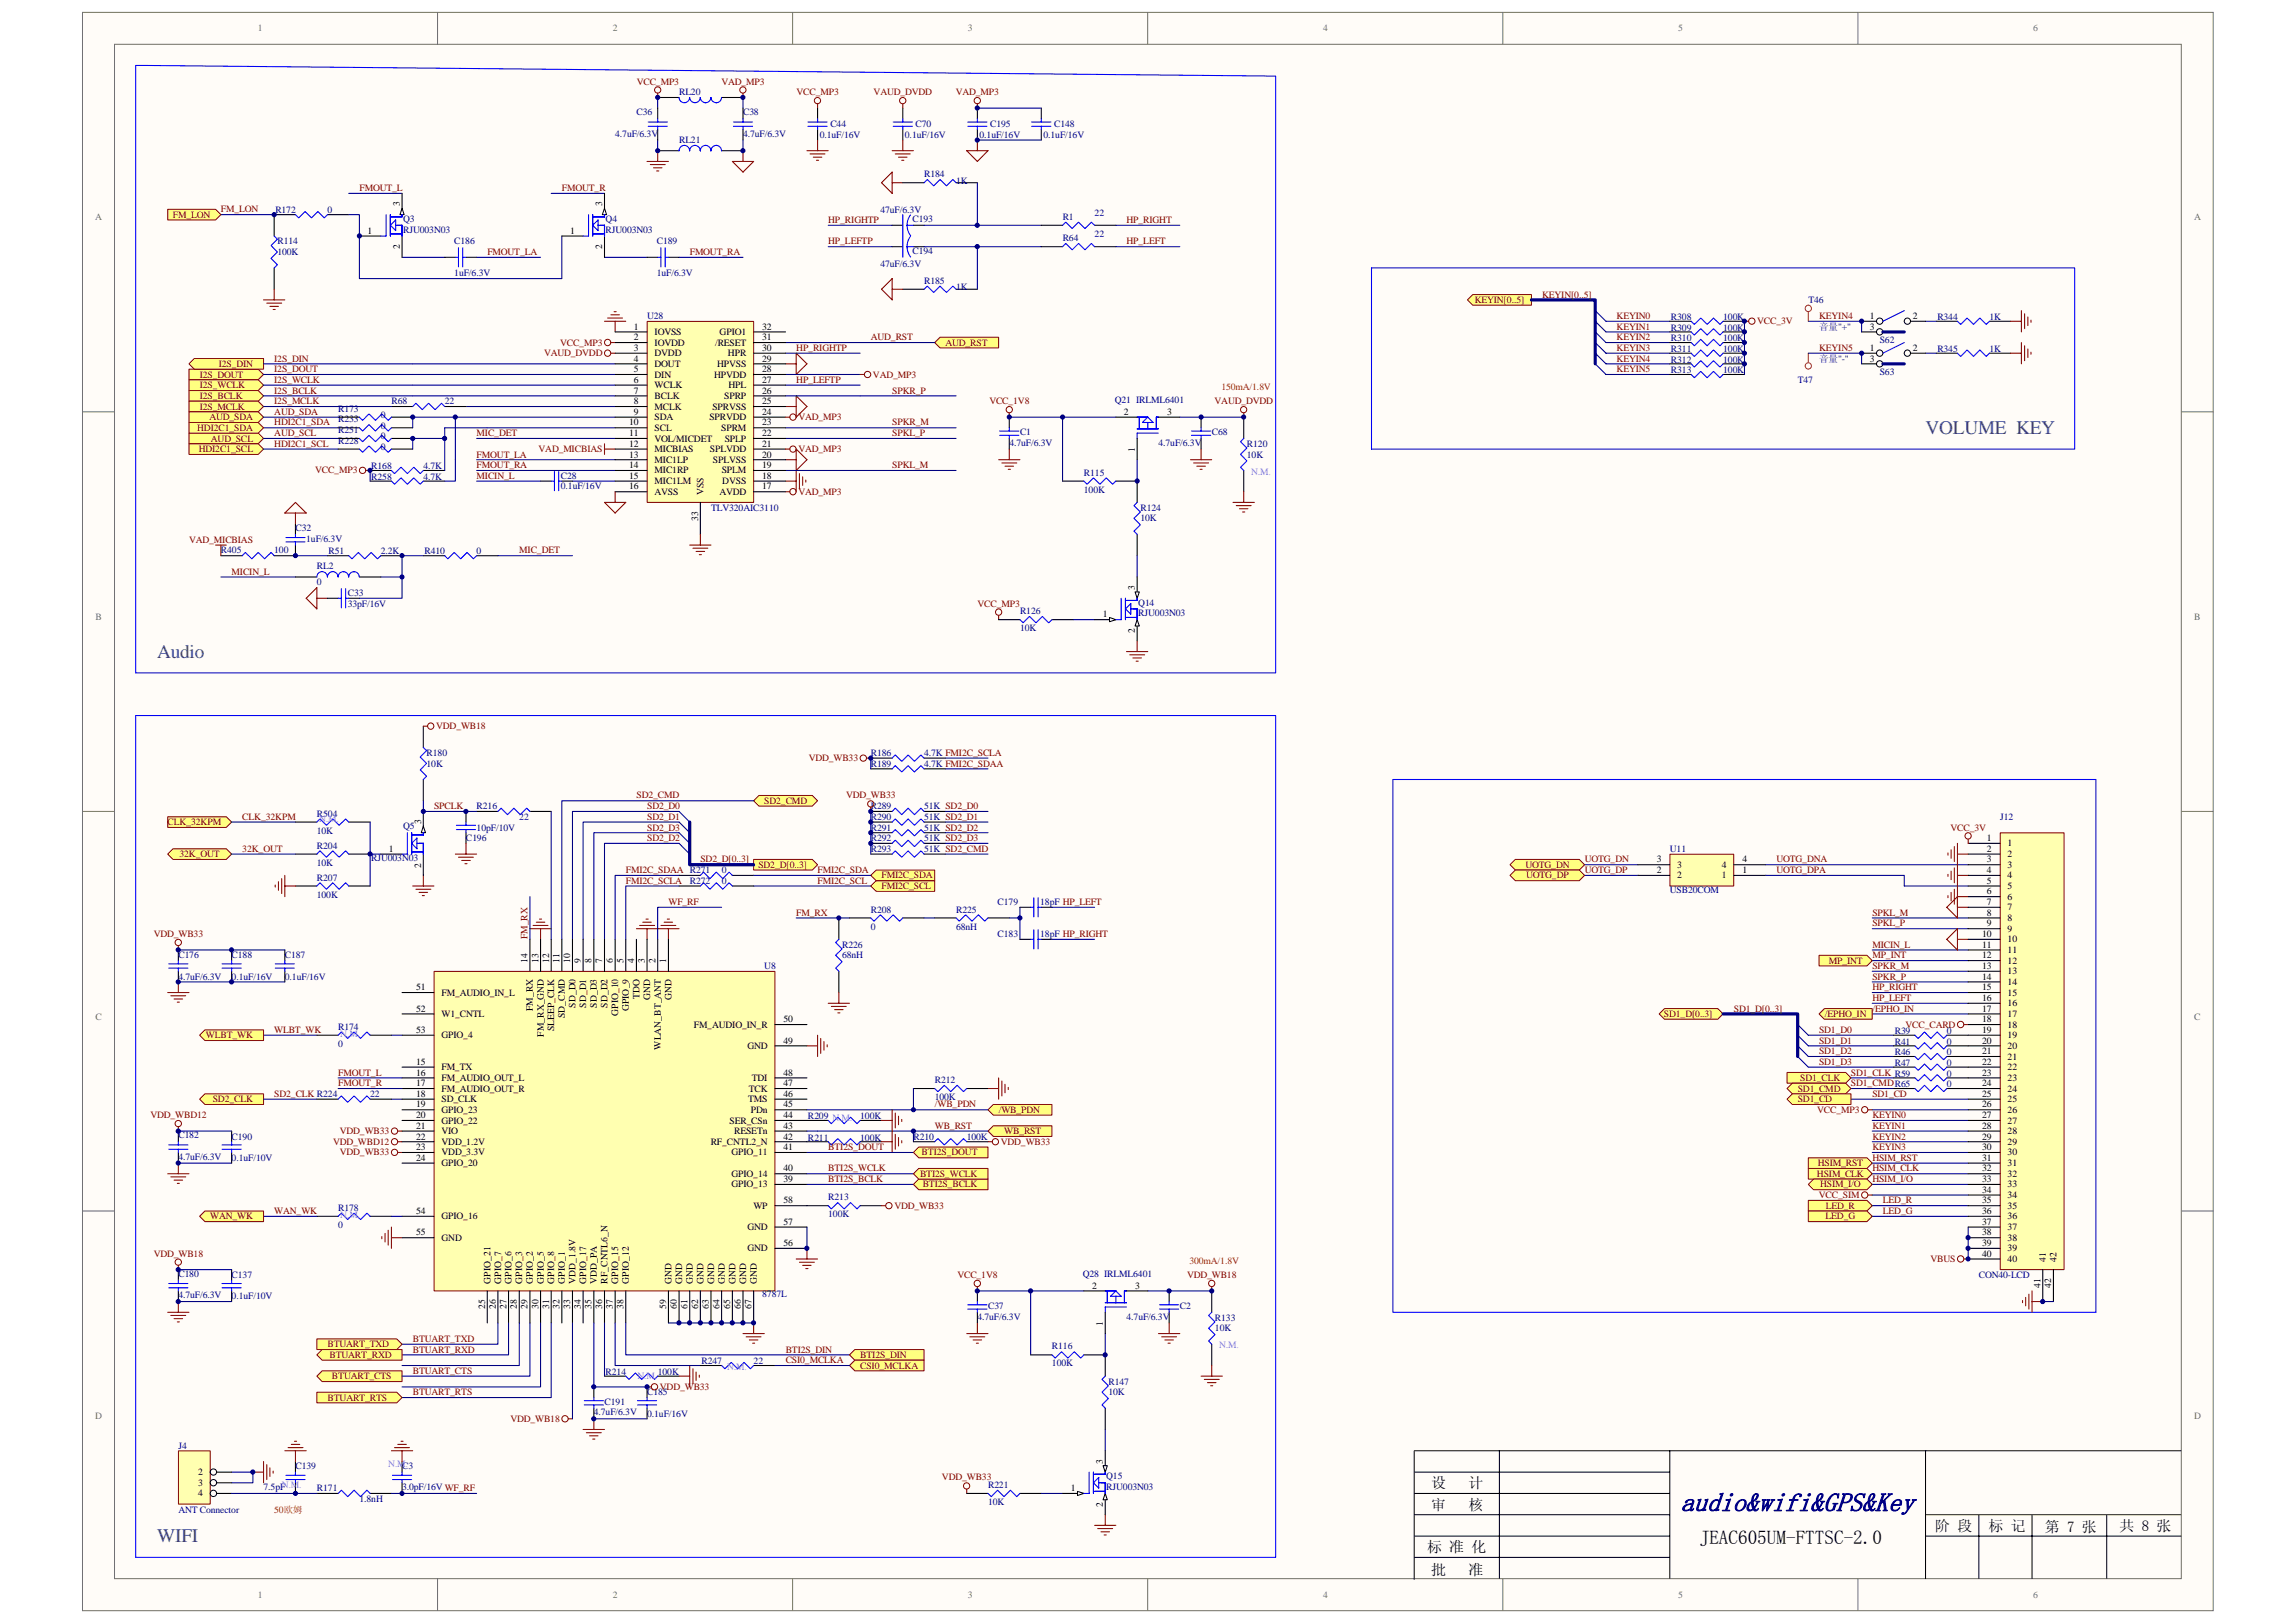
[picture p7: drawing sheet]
<svg xmlns="http://www.w3.org/2000/svg" width="420mm" height="297mm" viewBox="0 0 420 297" stroke-linecap="round" stroke-linejoin="round" font-family="sans-serif">
<defs><g id="words">
<text font-size="4.9" fill="#000080" x="307.7" y="276.6">audio&amp;wifi&amp;GPS&amp;Key</text>
<g font-size="3.5" fill="#008080">
<text x="352.5" y="79.4">VOLUME KEY</text>
<text x="28.8" y="120.4">Audio</text>
<text x="28.8" y="282.3">WIFI</text>
</g>
<text font-size="3.5" x="311.2" y="282.6">JEAC605UM-FTTSC-2.0</text>
<g font-size="2.7">
<text x="262" y="272.4">设</text>
<text x="268.8" y="272.4">计</text>
<text x="262" y="276.3">审</text>
<text x="268.8" y="276.3">核</text>
<text x="354.3" y="280.2">阶 段</text>
<text x="364" y="280.2">标 记</text>
<text x="374.4" y="280.4">第 7 张</text>
<text x="388" y="280.2">共 8 张</text>
<text x="261.2" y="284.1">标 准 化</text>
<text x="262" y="288.2">批</text>
<text x="268.8" y="288.2">准</text>
</g>
<g font-size="1.8" fill="#706f64">
<text x="47.2" y="5.7">1</text>
<text x="112.2" y="5.7">2</text>
<text x="177.2" y="5.7">3</text>
<text x="242.2" y="5.7">4</text>
<text x="307.2" y="5.7">5</text>
<text x="372.2" y="5.7">6</text>
<text x="17.4" y="40.3">A</text>
<text x="401.7" y="40.3">A</text>
<text x="17.5" y="113.5">B</text>
<text x="401.7" y="113.5">B</text>
<text x="17.5" y="186.6">C</text>
<text x="401.7" y="186.6">C</text>
<text x="17.4" y="259.7">D</text>
<text x="401.7" y="259.7">D</text>
<text x="47.2" y="292.4">1</text>
<text x="112.2" y="292.4">2</text>
<text x="177.2" y="292.4">3</text>
<text x="242.2" y="292.4">4</text>
<text x="307.2" y="292.4">5</text>
<text x="372.2" y="292.4">6</text>
</g>
<g font-size="1.8" fill="#800000">
<text x="116.6" y="15.5">VCC_MP3</text>
<text x="132.1" y="15.5">VAD_MP3</text>
<text x="145.8" y="17.4">VCC_MP3</text>
<text x="159.9" y="17.4">VAUD_DVDD</text>
<text x="175" y="17.4">VAD_MP3</text>
<text x="65.8" y="35">FMOUT_L</text>
<text x="102.9" y="35">FMOUT_R</text>
<text x="31.7" y="39.9">FM_LON</text>
<text x="40.5" y="38.9">FM_LON</text>
<text x="151.6" y="40.8">HP_RIGHTP</text>
<text x="206.2" y="40.8">HP_RIGHT</text>
<text x="89.2" y="46.7">FMOUT_LA</text>
<text x="126.3" y="46.7">FMOUT_RA</text>
<text x="151.6" y="44.7">HP_LEFTP</text>
<text x="206.2" y="44.7">HP_LEFT</text>
<text x="270" y="55.5">KEYIN[0..5]</text>
<text x="282.3" y="54.5">KEYIN[0..5]</text>
<text x="296" y="58.4">KEYIN0</text>
<text x="321.7" y="59.4">VCC_3V</text>
<text x="333" y="58.4">KEYIN4</text>
<text x="99.6" y="65.2">VAUD_DVDD</text>
<text x="102.5" y="63.2">VCC_MP3</text>
<text x="145.8" y="64.2">HP_RIGHTP</text>
<text x="159.4" y="62.3">AUD_RST</text>
<text x="173.1" y="63.2">AUD_RST</text>
<text x="296" y="60.3">KEYIN1</text>
<text x="296" y="62.3">KEYIN2</text>
<text x="296" y="64.2">KEYIN3</text>
<text x="333" y="64.2">KEYIN5</text>
<text x="36.6" y="69.1">I2S_DOUT</text>
<text x="36.6" y="71.1">I2S_WCLK</text>
<text x="40" y="67.2">I2S_DIN</text>
<text x="50.2" y="66.2">I2S_DIN</text>
<text x="50.2" y="68.1">I2S_DOUT</text>
<text x="50.2" y="70.1">I2S_WCLK</text>
<text x="145.8" y="70.1">HP_LEFTP</text>
<text x="159.8" y="69.1">VAD_MP3</text>
<text x="296" y="66.2">KEYIN4</text>
<text x="296" y="68.1">KEYIN5</text>
<text x="36.6" y="73">I2S_BCLK</text>
<text x="36.6" y="75">I2S_MCLK</text>
<text x="38.3" y="76.9">AUD_SDA</text>
<text x="50.2" y="72">I2S_BCLK</text>
<text x="50.2" y="74">I2S_MCLK</text>
<text x="50.2" y="77.9">HDI2C1_SDA</text>
<text x="50.2" y="75.9">AUD_SDA</text>
<text x="146.2" y="76.9">VAD_MP3</text>
<text x="163.3" y="72">SPKR_P</text>
<text x="163.3" y="77.9">SPKR_M</text>
<text x="181.1" y="74">VCC_1V8</text>
<text x="222.4" y="74">VAUD_DVDD</text>
<text x="36.1" y="78.8">HDI2C1_SDA</text>
<text x="36.4" y="82.8">HDI2C1_SCL</text>
<text x="38.6" y="80.8">AUD_SCL</text>
<text x="50.2" y="81.8">HDI2C1_SCL</text>
<text x="50.2" y="79.8">AUD_SCL</text>
<text x="87.3" y="83.7">FMOUT_LA</text>
<text x="87.3" y="79.8">MIC_DET</text>
<text x="98.6" y="82.8">VAD_MICBIAS</text>
<text x="146.2" y="82.8">VAD_MP3</text>
<text x="163.3" y="79.8">SPKL_P</text>
<text x="57.7" y="86.7">VCC_MP3</text>
<text x="87.3" y="85.7">FMOUT_RA</text>
<text x="87.3" y="87.6">MICIN_L</text>
<text x="163.3" y="85.7">SPKL_M</text>
<text x="146.2" y="90.6">VAD_MP3</text>
<text x="34.6" y="99.3">VAD_MICBIAS</text>
<text x="95.1" y="101.3">MIC_DET</text>
<text x="42.4" y="105.2">MICIN_L</text>
<text x="179" y="111">VCC_MP3</text>
<text x="79.9" y="133.5">VDD_WB18</text>
<text x="148" y="139.3">VDD_WB33</text>
<text x="79.5" y="148.1">SPCLK</text>
<text x="116.5" y="146.1">SD2_CMD</text>
<text x="118.5" y="148.1">SD2_D0</text>
<text x="139.9" y="147.1">SD2_CMD</text>
<text x="154.9" y="146.1">VDD_WB33</text>
<text x="30.7" y="151">CLK_32KPM</text>
<text x="44.4" y="155.9">32K_OUT</text>
<text x="44.4" y="150.1">CLK_32KPM</text>
<text x="118.5" y="153.9">SD2_D2</text>
<text x="118.5" y="152">SD2_D3</text>
<text x="118.5" y="150.1">SD2_D1</text>
<text x="357.1" y="152">VCC_3V</text>
<text x="32.9" y="156.9">32K_OUT</text>
<text x="114.6" y="159.8">FMI2C_SDAA R271</text>
<text x="114.6" y="161.7">FMI2C_SCLA</text>
<text x="128.2" y="157.8">SD2_D[0..3]</text>
<text x="138.8" y="158.8">SD2_D[0..3]</text>
<text x="149.7" y="159.8">FMI2C_SDA</text>
<text x="149.7" y="161.7">FMI2C_SCL</text>
<text x="161.4" y="160.8">FMI2C_SDA</text>
<text x="279.3" y="158.8">UOTG_DN</text>
<text x="279.4" y="160.8">UOTG_DP</text>
<text x="290.1" y="159.8">UOTG_DP</text>
<text x="290.1" y="157.8">UOTG_DN</text>
<text x="325.2" y="157.8">UOTG_DNA</text>
<text x="325.2" y="159.8">UOTG_DPA</text>
<text x="122.4" y="165.6">WF_RF</text>
<text x="145.8" y="167.6">FM_RX</text>
<text x="161.4" y="162.7">FMI2C_SCL</text>
<text x="342.8" y="167.6">SPKL_M</text>
<text x="28.1" y="171.5">VDD_WB33</text>
<text x="96.6" y="171.9" transform="rotate(-90 96.6 171.9)">FM_RX</text>
<text x="342.8" y="169.5">SPKL_P</text>
<text x="342.8" y="173.4">MICIN_L</text>
<text x="334.8" y="176.4">MP_INT</text>
<text x="342.8" y="179.3">SPKR_P</text>
<text x="342.8" y="177.4">SPKR_M</text>
<text x="342.8" y="175.4">MP_INT</text>
<text x="317.4" y="185.1">SD1_D[0..3]</text>
<text x="342.8" y="185.1">/EPHO_IN</text>
<text x="342.8" y="181.2">HP_RIGHT</text>
<text x="342.8" y="183.2">HP_LEFT</text>
<text x="37.7" y="190">WLBT_WK</text>
<text x="50.2" y="189">WLBT_WK</text>
<text x="304.6" y="186.1">SD1_D[0..3]</text>
<text x="333" y="189">SD1_D0</text>
<text x="333" y="191">SD1_D1</text>
<text x="334.1" y="186.1">/EPHO_IN</text>
<text x="348.9" y="188.1">VCC_CARD</text>
<text x="61.9" y="196.8">FMOUT_L</text>
<text x="329.6" y="197.8">SD1_CLK</text>
<text x="333" y="193">SD1_D2</text>
<text x="333" y="194.9">SD1_D3</text>
<text x="338.9" y="196.9">SD1_CLK R59</text>
<text x="39" y="201.7">SD2_CLK</text>
<text x="50.2" y="200.7">SD2_CLK R224</text>
<text x="61.9" y="198.8">FMOUT_R</text>
<text x="171.1" y="202.7">/WB_PDN</text>
<text x="182.8" y="203.7">/WB_PDN</text>
<text x="329.1" y="199.8">SD1_CMD</text>
<text x="329.1" y="201.7">SD1_CD</text>
<text x="332.7" y="203.7">VCC_MP3</text>
<text x="338.9" y="198.8">SD1_CMDR65</text>
<text x="342.8" y="200.7">SD1_CD</text>
<text x="27.5" y="204.6">VDD_WBD12</text>
<text x="61" y="209.5">VDD_WBD12</text>
<text x="62.2" y="207.6">VDD_WB33</text>
<text x="171.1" y="206.6">WB_RST</text>
<text x="183.2" y="209.5">VDD_WB33</text>
<text x="183.9" y="207.6">WB_RST</text>
<text x="342.8" y="204.6">KEYIN0</text>
<text x="342.8" y="206.6">KEYIN1</text>
<text x="342.8" y="208.6">KEYIN2</text>
<text x="62.2" y="211.5">VDD_WB33</text>
<text x="151.6" y="210.5">BTI2S_DOUT</text>
<text x="151.6" y="214.4">BTI2S_WCLK</text>
<text x="168.4" y="215.4">BTI2S_WCLK</text>
<text x="168.7" y="211.5">BTI2S_DOUT</text>
<text x="332.6" y="215.4">HSIM_CLK</text>
<text x="332.8" y="213.4">HSIM_RST</text>
<text x="342.8" y="210.5">KEYIN3</text>
<text x="342.8" y="212.4">HSIM_RST</text>
<text x="342.8" y="214.4">HSIM_CLK</text>
<text x="151.6" y="216.3">BTI2S_BCLK</text>
<text x="163.7" y="221.2">VDD_WB33</text>
<text x="168.9" y="217.3">BTI2S_BCLK</text>
<text x="333" y="219.3">VCC_SIM</text>
<text x="333.2" y="217.3">HSIM_I/O</text>
<text x="334.3" y="221.2">LED_R</text>
<text x="342.8" y="216.3">HSIM_I/O</text>
<text x="344.7" y="220.3">LED_R</text>
<text x="38.5" y="223.2">WAN_WK</text>
<text x="50.2" y="222.2">WAN_WK</text>
<text x="334.2" y="223.2">LED_G</text>
<text x="344.7" y="222.2">LED_G</text>
<text x="28.1" y="230">VDD_WB18</text>
<text x="175.3" y="233.9">VCC_1V8</text>
<text x="217.3" y="233.9">VDD_WB18</text>
<text x="353.5" y="231">VBUS</text>
<text x="75.6" y="245.6">BTUART_TXD</text>
<text x="60" y="246.6">BTUART_TXD</text>
<text x="60.3" y="248.5">BTUART_RXD</text>
<text x="75.6" y="247.6">BTUART_RXD</text>
<text x="75.6" y="251.5">BTUART_CTS</text>
<text x="143.8" y="247.6">BTI2S_DIN</text>
<text x="143.8" y="249.5">CSI0_MCLKA</text>
<text x="157.5" y="248.5">BTI2S_DIN</text>
<text x="157.5" y="250.5">CSI0_MCLKA</text>
<text x="60" y="256.3">BTUART_RTS</text>
<text x="60.8" y="252.4">BTUART_CTS</text>
<text x="75.6" y="255.4">BTUART_RTS</text>
<text x="120.8" y="254.4">VDD_WB33</text>
<text x="93.4" y="260.2">VDD_WB18</text>
<text x="172.5" y="271">VDD_WB33</text>
</g>
<g font-size="1.8" fill="#000080">
<text x="124.3" y="17.4">RL20</text>
<text x="116.5" y="21.1">C36</text>
<text x="136" y="21.1">C38</text>
<text x="152" y="23.3">C44</text>
<text x="167.6" y="23.3">C70</text>
<text x="181.3" y="23.3">C195</text>
<text x="193" y="23.3">C148</text>
<text x="112.6" y="25">4.7uF/6.3V</text>
<text x="124.3" y="26.2">RL21</text>
<text x="136" y="25">4.7uF/6.3V</text>
<text x="150.1" y="25.2">0.1uF/16V</text>
<text x="165.7" y="25.2">0.1uF/16V</text>
<text x="179.3" y="25.2">0.1uF/16V</text>
<text x="191" y="25.2">0.1uF/16V</text>
<text x="169.2" y="32.4">R184</text>
<text x="175" y="33.6">1K</text>
<text x="50.4" y="39.1">R172</text>
<text x="60" y="39.1">0</text>
<text x="73.8" y="40.6">Q3</text>
<text x="110.9" y="40.6">Q4</text>
<text x="161.2" y="39.1">47uF/6.3V</text>
<text x="167" y="40.6">C193</text>
<text x="194.6" y="40.2">R1</text>
<text x="200.4" y="39.5">22</text>
<text x="50.8" y="44.7">R114</text>
<text x="50.8" y="46.7">100K</text>
<text x="73.8" y="42.6">RJU003N03</text>
<text x="83.2" y="44.7">C186</text>
<text x="110.9" y="42.6">RJU003N03</text>
<text x="120.2" y="44.7">C189</text>
<text x="167" y="46.5">C194</text>
<text x="194.6" y="44.1">R64</text>
<text x="200.4" y="43.4">22</text>
<text x="83.2" y="50.6">1uF/6.3V</text>
<text x="120.2" y="50.6">1uF/6.3V</text>
<text x="161.2" y="48.8">47uF/6.3V</text>
<text x="169.2" y="51.9">R185</text>
<text x="175" y="53.1">1K</text>
<text x="118.5" y="58.4">U28</text>
<text x="305.9" y="58.6">R308</text>
<text x="315.5" y="58.6">100K</text>
<text x="331.1" y="55.5">T46</text>
<text x="354.7" y="58.6">R344</text>
<text x="364.2" y="58.6">1K</text>
<text x="305.9" y="60.5">R309</text>
<text x="305.9" y="62.5">R310</text>
<text x="305.9" y="64.4">R311</text>
<text x="315.5" y="60.5">100K</text>
<text x="315.5" y="62.5">100K</text>
<text x="315.5" y="64.4">100K</text>
<text x="344.1" y="62.9">S62</text>
<text x="354.7" y="64.4">R345</text>
<text x="364.2" y="64.4">1K</text>
<text x="305.9" y="66.4">R312</text>
<text x="305.9" y="68.3">R313</text>
<text x="315.5" y="66.4">100K</text>
<text x="315.5" y="68.3">100K</text>
<text x="329.1" y="70.1">T47</text>
<text x="344.1" y="68.7">S63</text>
<text x="61.9" y="77.3">R233</text>
<text x="61.9" y="75.4">R173</text>
<text x="69.7" y="76.5">0</text>
<text x="71.7" y="74">R68</text>
<text x="81.4" y="74">22</text>
<text x="204.1" y="73.8">Q21 IRLML6401</text>
<text x="61.9" y="81.2">R228</text>
<text x="61.9" y="79.2">R251</text>
<text x="69.7" y="82.4">0</text>
<text x="69.7" y="78.5">0</text>
<text x="69.7" y="80.4">0</text>
<text x="184.8" y="81.6">4.7uF/6.3V</text>
<text x="186.7" y="79.6">C1</text>
<text x="212.1" y="81.6">4.7uF/6.3V</text>
<text x="221.9" y="79.6">C68</text>
<text x="228.3" y="81.8">R120</text>
<text x="228.3" y="83.7">10K</text>
<text x="68" y="85.9">R168</text>
<text x="68" y="87.8">R258</text>
<text x="77.5" y="85.9">4.7K</text>
<text x="77.5" y="87.8">4.7K</text>
<text x="102.7" y="87.6">C28</text>
<text x="102.7" y="89.6">0.1uF/16V</text>
<text x="198.4" y="87">R115</text>
<text x="130.2" y="93.5">TLV320AIC3110</text>
<text x="198.4" y="90.2">100K</text>
<text x="208.8" y="93.5">R124</text>
<text x="208.8" y="95.4">10K</text>
<text x="40.5" y="101.3">R405</text>
<text x="50.2" y="101.3">100</text>
<text x="54.1" y="97.2">C32</text>
<text x="56.1" y="99.1">1uF/6.3V</text>
<text x="60.2" y="101.5">R51</text>
<text x="69.7" y="101.5">2.2K</text>
<text x="77.7" y="101.5">R410</text>
<text x="87.3" y="101.5">0</text>
<text x="58" y="104.2">RL2</text>
<text x="58" y="107.1">0</text>
<text x="63.7" y="109.1">C33</text>
<text x="63.7" y="111">33pF/16V</text>
<text x="186.7" y="112.4">R126</text>
<text x="208.4" y="110.8">Q14</text>
<text x="208.4" y="112.8">RJU003N03</text>
<text x="186.7" y="115.5">10K</text>
<text x="78.1" y="138.3">R180</text>
<text x="78.1" y="140.3">10K</text>
<text x="159.4" y="140.3">R189</text>
<text x="159.4" y="138.3">R186</text>
<text x="169.2" y="140.3">4.7K FMI2C_SDAA</text>
<text x="169.2" y="138.3">4.7K FMI2C_SCLA</text>
<text x="58" y="149.5">R504</text>
<text x="87.3" y="148.1">R216</text>
<text x="159.4" y="148.1">R289</text>
<text x="169.2" y="148.1">51K SD2_D0</text>
<text x="58" y="155.3">R204</text>
<text x="58" y="152.6">10K</text>
<text x="73.8" y="151.8">Q5</text>
<text x="85.3" y="153.9">C196</text>
<text x="87.3" y="152">10pF/10V</text>
<text x="95.1" y="150.1">22</text>
<text x="159.4" y="150.1">R290</text>
<text x="159.4" y="152">R291</text>
<text x="159.4" y="153.9">R292</text>
<text x="159.4" y="155.9">R293</text>
<text x="169.2" y="150.1">51K SD2_D1</text>
<text x="169.2" y="152">51K SD2_D2</text>
<text x="169.2" y="153.9">51K SD2_D3</text>
<text x="169.2" y="155.9">51K SD2_CMD</text>
<text x="305.7" y="155.9">U11</text>
<text x="366.2" y="150.1">J12</text>
<text x="58" y="158.4">10K</text>
<text x="58" y="161.2">R207</text>
<text x="68" y="157.6">RJU003N03</text>
<text x="126.3" y="161.7">R272</text>
<text x="132.1" y="159.8">0</text>
<text x="132.1" y="161.7">0</text>
<text x="58" y="164.3">100K</text>
<text x="159.4" y="167">R208</text>
<text x="175" y="167">R225</text>
<text x="182.6" y="165.7">C179</text>
<text x="190.4" y="165.7">18pF HP_LEFT</text>
<text x="305.7" y="163.5">USB20COM</text>
<text x="154.2" y="173.4">R226</text>
<text x="159.4" y="170.1">0</text>
<text x="175" y="170.1">68nH</text>
<text x="182.6" y="171.5">C183</text>
<text x="190.4" y="171.5">18pF HP_RIGHT</text>
<text x="32.6" y="175.4">C176</text>
<text x="32.6" y="179.3">4.7uF/6.3V</text>
<text x="42.4" y="175.4">C188</text>
<text x="42.4" y="179.3">0.1uF/16V</text>
<text x="52.2" y="175.4">C187</text>
<text x="52.2" y="179.3">0.1uF/16V</text>
<text x="139.9" y="177.4">U8</text>
<text x="154.2" y="175.4">68nH</text>
<text x="61.9" y="188.5">R174</text>
<text x="61.9" y="191.6">0</text>
<text x="346.9" y="189.3">R39</text>
<text x="346.9" y="191.2">R41</text>
<text x="356.4" y="189.3">0</text>
<text x="356.4" y="191.2">0</text>
<text x="346.9" y="193.1">R46</text>
<text x="346.9" y="195.1">R47</text>
<text x="356.4" y="193.1">0</text>
<text x="356.4" y="195.1">0</text>
<text x="356.4" y="197">0</text>
<text x="67.8" y="200.7">22</text>
<text x="171.1" y="198.2">R212</text>
<text x="171.1" y="201.3">100K</text>
<text x="356.4" y="199">0</text>
<text x="32.6" y="208.4">C182</text>
<text x="42.4" y="208.6">C190</text>
<text x="147.9" y="204.9">R209 N.M.</text>
<text x="147.9" y="208.7">R211</text>
<text x="157.5" y="204.9">100K</text>
<text x="157.5" y="208.7">100K</text>
<text x="167.2" y="208.6">R210</text>
<text x="177" y="208.6">100K</text>
<text x="32.6" y="212.3">4.7uF/6.3V</text>
<text x="42.4" y="212.4">0.1uF/10V</text>
<text x="61.9" y="221.6">R178</text>
<text x="151.6" y="219.7">R213</text>
<text x="61.9" y="224.7">0</text>
<text x="151.6" y="222.8">100K</text>
<text x="32.6" y="233.7">C180</text>
<text x="42.4" y="233.9">C137</text>
<text x="198.3" y="233.7">Q28 IRLML6401</text>
<text x="362.3" y="233.9">CON40-LCD</text>
<text x="32.6" y="237.6">4.7uF/6.3V</text>
<text x="42.4" y="237.8">0.1uF/10V</text>
<text x="139.5" y="237.4">8787L</text>
<text x="180.9" y="239.6">C37</text>
<text x="216" y="239.6">C2</text>
<text x="178.9" y="241.5">4.7uF/6.3V</text>
<text x="206.2" y="241.5">4.7uF/6.3V</text>
<text x="222.4" y="241.7">R133</text>
<text x="222.4" y="243.6">10K</text>
<text x="110.9" y="251.7">R214</text>
<text x="120.4" y="251.7">100K</text>
<text x="128.4" y="249.7">R247</text>
<text x="138" y="249.7">22</text>
<text x="192.6" y="247">R116</text>
<text x="192.6" y="250.1">100K</text>
<text x="110.7" y="257.1">C191</text>
<text x="118.5" y="255.4">C185</text>
<text x="202.9" y="253.4">R147</text>
<text x="202.9" y="255.4">10K</text>
<text x="108.7" y="259.1">4.7uF/6.3V</text>
<text x="118.5" y="259.2">0.1uF/16V</text>
<text x="32.6" y="265.1">J4</text>
<text x="54.1" y="268.8">C139</text>
<text x="73.6" y="268.8">C3</text>
<text x="48.3" y="272.7">7.5pFN.M.</text>
<text x="58" y="272.9">R171</text>
<text x="65.8" y="274.8">1.8nH</text>
<text x="73.6" y="272.7">3.0pF/16V WF_RF</text>
<text x="180.9" y="272.3">R221</text>
<text x="180.9" y="275.4">10K</text>
<text x="202.5" y="270.8">Q15</text>
<text x="202.5" y="272.7">RJU003N03</text>
<text x="32.6" y="276.8">ANT Connector</text>
</g>
<g font-size="1.8">
<text x="73.2" y="37.7" transform="rotate(-90 73.2 37.7)">3</text>
<text x="110.2" y="37.7" transform="rotate(-90 110.2 37.7)">3</text>
<text x="67.3" y="42.8">1</text>
<text x="73.2" y="45.7" transform="rotate(-90 73.2 45.7)">2</text>
<text x="104.4" y="42.8">1</text>
<text x="110.2" y="45.7" transform="rotate(-90 110.2 45.7)">2</text>
<text x="342.3" y="58.4">1</text>
<text x="350.2" y="58.4">2</text>
<text x="116.1" y="60.3">1</text>
<text x="116.1" y="62.3">2</text>
<text x="116.1" y="64.2">3</text>
<text x="119.8" y="61.3">IOVSS</text>
<text x="119.8" y="63.2">IOVDD</text>
<text x="119.8" y="65.2">DVDD</text>
<text x="130.9" y="63.2">/RESET</text>
<text x="131.7" y="61.3">GPIO1</text>
<text x="133.3" y="65.2">HPR</text>
<text x="139.5" y="60.3">32</text>
<text x="139.5" y="64.2">30</text>
<text x="139.5" y="62.3">31</text>
<text x="342.3" y="60.3">3</text>
<text x="342.3" y="64.2">1</text>
<text x="350.2" y="64.2">2</text>
<text x="116.1" y="66.2">4</text>
<text x="116.1" y="68.1">5</text>
<text x="116.1" y="70.1">6</text>
<text x="119.8" y="67.2">DOUT</text>
<text x="119.8" y="69.1">DIN</text>
<text x="119.8" y="71.1">WCLK</text>
<text x="130.7" y="69.1">HPVDD</text>
<text x="131.3" y="67.2">HPVSS</text>
<text x="133.4" y="71.1">HPL</text>
<text x="139.5" y="66.2">29</text>
<text x="139.5" y="68.1">28</text>
<text x="139.5" y="70.1">27</text>
<text x="342.3" y="66.2">3</text>
<text x="115.2" y="77.9">10</text>
<text x="116.1" y="72">7</text>
<text x="116.1" y="74">8</text>
<text x="116.1" y="75.9">9</text>
<text x="119.8" y="73">BCLK</text>
<text x="119.8" y="75">MCLK</text>
<text x="119.8" y="76.9">SDA</text>
<text x="129.9" y="76.9">SPRVDD</text>
<text x="130.4" y="75">SPRVSS</text>
<text x="132.6" y="73">SPRP</text>
<text x="139.5" y="74">25</text>
<text x="139.5" y="72">26</text>
<text x="139.5" y="75.9">24</text>
<text x="139.5" y="77.9">23</text>
<text x="205.8" y="75.9">2</text>
<text x="213.7" y="75.9">3</text>
<text x="115.2" y="79.8">11</text>
<text x="115.2" y="81.8">12</text>
<text x="115.2" y="83.7">13</text>
<text x="119.8" y="78.8">SCL</text>
<text x="119.8" y="80.8">VOL/MICDET</text>
<text x="119.8" y="82.8">MICBIAS</text>
<text x="130" y="82.8">SPLVDD</text>
<text x="132" y="78.8">SPRM</text>
<text x="132.7" y="80.8">SPLP</text>
<text x="139.5" y="83.7">20</text>
<text x="139.5" y="81.8">21</text>
<text x="139.5" y="79.8">22</text>
<text x="207.8" y="82.7" transform="rotate(-90 207.8 82.7)">1</text>
<text x="115.2" y="85.7">14</text>
<text x="115.2" y="87.6">15</text>
<text x="115.2" y="89.6">16</text>
<text x="119.8" y="84.7">MIC1LP</text>
<text x="119.8" y="86.7">MIC1RP</text>
<text x="119.8" y="88.6">MIC1LM</text>
<text x="130.5" y="84.7">SPLVSS</text>
<text x="132.1" y="86.7">SPLM</text>
<text x="132.2" y="88.6">DVSS</text>
<text x="139.5" y="87.6">18</text>
<text x="139.5" y="85.7">19</text>
<text x="139.5" y="89.6">17</text>
<text x="119.8" y="90.6">AVSS</text>
<text x="127.8" y="95.3" transform="rotate(-90 127.8 95.3)">33</text>
<text x="128.8" y="90.6" transform="rotate(-90 128.8 90.6)">VSS</text>
<text x="131.7" y="90.6">AVDD</text>
<text x="207.8" y="107.9" transform="rotate(-90 207.8 107.9)">3</text>
<text x="201.9" y="113">1</text>
<text x="207.8" y="115.9" transform="rotate(-90 207.8 115.9)">2</text>
<text x="71.2" y="155.9">1</text>
<text x="77.1" y="150.9" transform="rotate(-90 77.1 150.9)">3</text>
<text x="363.8" y="153.9">1</text>
<text x="363.8" y="155.9">2</text>
<text x="367.5" y="154.9">1</text>
<text x="77.1" y="158.8" transform="rotate(-90 77.1 158.8)">2</text>
<text x="303.3" y="159.8">2</text>
<text x="303.3" y="157.8">3</text>
<text x="307.1" y="160.8">2</text>
<text x="307.1" y="158.8">3</text>
<text x="315.2" y="158.8">4</text>
<text x="315.2" y="160.8">1</text>
<text x="319" y="157.8">4</text>
<text x="319" y="159.8">1</text>
<text x="363.8" y="157.8">3</text>
<text x="363.8" y="159.8">4</text>
<text x="363.8" y="161.7">5</text>
<text x="367.5" y="156.9">2</text>
<text x="367.5" y="158.8">3</text>
<text x="367.5" y="160.8">4</text>
<text x="363.8" y="163.7">6</text>
<text x="363.8" y="165.7">7</text>
<text x="363.8" y="167.6">8</text>
<text x="367.5" y="162.7">5</text>
<text x="367.5" y="164.7">6</text>
<text x="367.5" y="166.6">7</text>
<text x="362.9" y="171.5">10</text>
<text x="362.9" y="173.4">11</text>
<text x="363.8" y="169.5">9</text>
<text x="367.5" y="168.6">8</text>
<text x="367.5" y="170.5">9</text>
<text x="367.5" y="172.5">10</text>
<text x="96.6" y="176.2" transform="rotate(-90 96.6 176.2)">14</text>
<text x="98.6" y="176.2" transform="rotate(-90 98.6 176.2)">13</text>
<text x="100.5" y="176.2" transform="rotate(-90 100.5 176.2)">12</text>
<text x="102.5" y="176.2" transform="rotate(-90 102.5 176.2)">11</text>
<text x="104.4" y="176.2" transform="rotate(-90 104.4 176.2)">10</text>
<text x="106.4" y="176.2" transform="rotate(-90 106.4 176.2)">9</text>
<text x="108.3" y="176.2" transform="rotate(-90 108.3 176.2)">8</text>
<text x="110.2" y="176.2" transform="rotate(-90 110.2 176.2)">7</text>
<text x="112.2" y="176.2" transform="rotate(-90 112.2 176.2)">6</text>
<text x="114.2" y="176.2" transform="rotate(-90 114.2 176.2)">5</text>
<text x="116.1" y="176.2" transform="rotate(-90 116.1 176.2)">4</text>
<text x="118.1" y="176.2" transform="rotate(-90 118.1 176.2)">3</text>
<text x="120" y="176.2" transform="rotate(-90 120 176.2)">2</text>
<text x="122" y="176.2" transform="rotate(-90 122 176.2)">1</text>
<text x="362.9" y="175.4">12</text>
<text x="362.9" y="177.4">13</text>
<text x="362.9" y="179.3">14</text>
<text x="367.5" y="174.4">11</text>
<text x="367.5" y="176.4">12</text>
<text x="367.5" y="178.3">13</text>
<text x="76.2" y="181.3">51</text>
<text x="76.2" y="185.1">52</text>
<text x="80.8" y="182.2">FM_AUDIO_IN_L</text>
<text x="97.6" y="185" transform="rotate(-90 97.6 185)">FM_RX</text>
<text x="105.4" y="184.4" transform="rotate(-90 105.4 184.4)">SD_D0</text>
<text x="107.3" y="184.4" transform="rotate(-90 107.3 184.4)">SD_D1</text>
<text x="109.3" y="184.4" transform="rotate(-90 109.3 184.4)">SD_D3</text>
<text x="111.2" y="184.4" transform="rotate(-90 111.2 184.4)">SD_D2</text>
<text x="113.2" y="185.9" transform="rotate(-90 113.2 185.9)">GPIO_10</text>
<text x="115.1" y="185" transform="rotate(-90 115.1 185)">GPIO_9</text>
<text x="117.1" y="182.8" transform="rotate(-90 117.1 182.8)">TDO</text>
<text x="119" y="182.9" transform="rotate(-90 119 182.9)">GND</text>
<text x="122.9" y="182.9" transform="rotate(-90 122.9 182.9)">GND</text>
<text x="362.9" y="181.3">15</text>
<text x="362.9" y="183.2">16</text>
<text x="362.9" y="185.1">17</text>
<text x="367.5" y="180.3">14</text>
<text x="367.5" y="182.2">15</text>
<text x="367.5" y="184.2">16</text>
<text x="76.2" y="189">53</text>
<text x="80.8" y="186.1">W1_CNTL</text>
<text x="80.8" y="190">GPIO_4</text>
<text x="99.5" y="189.7" transform="rotate(-90 99.5 189.7)">FM_RX_GND</text>
<text x="101.5" y="188.7" transform="rotate(-90 101.5 188.7)">SLEEP_CLK</text>
<text x="103.4" y="186.3" transform="rotate(-90 103.4 186.3)">SD_CMD</text>
<text x="127" y="188.1">FM_AUDIO_IN_R</text>
<text x="136.8" y="192">GND</text>
<text x="143.4" y="191">49</text>
<text x="143.4" y="187.1">50</text>
<text x="362.9" y="187.1">18</text>
<text x="362.9" y="189">19</text>
<text x="362.9" y="191">20</text>
<text x="367.5" y="186.1">17</text>
<text x="367.5" y="188.1">18</text>
<text x="367.5" y="190">19</text>
<text x="367.5" y="192">20</text>
<text x="76.2" y="194.9">15</text>
<text x="76.2" y="196.8">16</text>
<text x="80.8" y="195.9">FM_TX</text>
<text x="80.8" y="197.8">FM_AUDIO_OUT_L</text>
<text x="121" y="192.1" transform="rotate(-90 121 192.1)">WLAN_BT_ANT</text>
<text x="137.7" y="197.8">TDI</text>
<text x="143.4" y="196.8">48</text>
<text x="362.9" y="193">21</text>
<text x="362.9" y="194.9">22</text>
<text x="362.9" y="196.8">23</text>
<text x="367.5" y="193.9">21</text>
<text x="367.5" y="195.9">22</text>
<text x="367.5" y="197.8">23</text>
<text x="76.2" y="198.8">17</text>
<text x="76.2" y="200.7">18</text>
<text x="76.2" y="202.7">19</text>
<text x="80.8" y="199.8">FM_AUDIO_OUT_R</text>
<text x="80.8" y="201.7">SD_CLK</text>
<text x="80.8" y="203.7">GPIO_23</text>
<text x="137" y="201.7">TMS</text>
<text x="137.1" y="199.8">TCK</text>
<text x="137.4" y="203.7">PDn</text>
<text x="143.4" y="200.7">46</text>
<text x="143.4" y="202.7">45</text>
<text x="143.4" y="198.8">47</text>
<text x="362.9" y="198.8">24</text>
<text x="362.9" y="200.7">25</text>
<text x="362.9" y="202.7">26</text>
<text x="367.5" y="199.8">24</text>
<text x="367.5" y="201.7">25</text>
<text x="367.5" y="203.7">26</text>
<text x="76.2" y="204.6">20</text>
<text x="76.2" y="206.6">21</text>
<text x="76.2" y="208.6">22</text>
<text x="80.8" y="205.6">GPIO_22</text>
<text x="80.8" y="207.6">VIO</text>
<text x="80.8" y="209.5">VDD_1.2V</text>
<text x="130.1" y="209.5">RF_CNTL2_N</text>
<text x="133.6" y="205.6">SER_CSn</text>
<text x="134.4" y="207.6">RESETn</text>
<text x="143.4" y="208.6">42</text>
<text x="143.4" y="206.6">43</text>
<text x="143.4" y="204.6">44</text>
<text x="362.9" y="204.6">27</text>
<text x="362.9" y="206.6">28</text>
<text x="362.9" y="208.6">29</text>
<text x="367.5" y="205.6">27</text>
<text x="367.5" y="207.6">28</text>
<text x="367.5" y="209.5">29</text>
<text x="76.2" y="210.5">23</text>
<text x="76.2" y="212.4">24</text>
<text x="80.8" y="211.5">VDD_3.3V</text>
<text x="80.8" y="213.4">GPIO_20</text>
<text x="133.9" y="215.4">GPIO_14</text>
<text x="133.9" y="211.5">GPIO_11</text>
<text x="143.4" y="214.4">40</text>
<text x="143.4" y="210.5">41</text>
<text x="362.9" y="210.5">30</text>
<text x="362.9" y="212.4">31</text>
<text x="362.9" y="214.4">32</text>
<text x="367.5" y="211.5">30</text>
<text x="367.5" y="213.4">31</text>
<text x="367.5" y="215.4">32</text>
<text x="133.9" y="217.3">GPIO_13</text>
<text x="137.9" y="221.2">WP</text>
<text x="143.4" y="220.3">58</text>
<text x="143.4" y="216.3">39</text>
<text x="362.9" y="216.3">33</text>
<text x="362.9" y="218.3">34</text>
<text x="362.9" y="220.3">35</text>
<text x="367.5" y="217.3">33</text>
<text x="367.5" y="219.3">34</text>
<text x="367.5" y="221.2">35</text>
<text x="76.2" y="222.2">54</text>
<text x="76.2" y="226.1">55</text>
<text x="80.8" y="223.2">GPIO_16</text>
<text x="80.8" y="227.1">GND</text>
<text x="136.8" y="225.1">GND</text>
<text x="143.4" y="224.2">57</text>
<text x="362.9" y="222.2">36</text>
<text x="362.9" y="224.2">37</text>
<text x="362.9" y="226.1">38</text>
<text x="367.5" y="223.2">36</text>
<text x="367.5" y="225.1">37</text>
<text x="367.5" y="227.1">38</text>
<text x="136.8" y="229">GND</text>
<text x="143.4" y="228">56</text>
<text x="362.9" y="228">39</text>
<text x="362.9" y="230">40</text>
<text x="367.5" y="229">39</text>
<text x="367.5" y="231">40</text>
<text x="374.5" y="231" transform="rotate(-90 374.5 231)">41</text>
<text x="376.5" y="231" transform="rotate(-90 376.5 231)">42</text>
<text x="88.8" y="239.6" transform="rotate(-90 88.8 239.6)">25</text>
<text x="89.8" y="234.9" transform="rotate(-90 89.8 234.9)">GPIO_21</text>
<text x="90.8" y="239.6" transform="rotate(-90 90.8 239.6)">26</text>
<text x="91.7" y="234.9" transform="rotate(-90 91.7 234.9)">GPIO_7</text>
<text x="92.7" y="239.6" transform="rotate(-90 92.7 239.6)">27</text>
<text x="93.7" y="234.9" transform="rotate(-90 93.7 234.9)">GPIO_6</text>
<text x="94.6" y="239.6" transform="rotate(-90 94.6 239.6)">28</text>
<text x="95.6" y="234.9" transform="rotate(-90 95.6 234.9)">GPIO_3</text>
<text x="96.6" y="239.6" transform="rotate(-90 96.6 239.6)">29</text>
<text x="97.6" y="234.9" transform="rotate(-90 97.6 234.9)">GPIO_2</text>
<text x="98.6" y="239.6" transform="rotate(-90 98.6 239.6)">30</text>
<text x="99.5" y="234.9" transform="rotate(-90 99.5 234.9)">GPIO_5</text>
<text x="100.5" y="239.6" transform="rotate(-90 100.5 239.6)">31</text>
<text x="101.5" y="234.9" transform="rotate(-90 101.5 234.9)">GPIO_8</text>
<text x="102.5" y="239.6" transform="rotate(-90 102.5 239.6)">32</text>
<text x="103.4" y="234.9" transform="rotate(-90 103.4 234.9)">GPIO_1</text>
<text x="104.4" y="239.6" transform="rotate(-90 104.4 239.6)">33</text>
<text x="105.4" y="234.9" transform="rotate(-90 105.4 234.9)">VDD_1.8V</text>
<text x="106.4" y="239.6" transform="rotate(-90 106.4 239.6)">34</text>
<text x="107.3" y="234.9" transform="rotate(-90 107.3 234.9)">GPIO_17</text>
<text x="108.3" y="239.6" transform="rotate(-90 108.3 239.6)">35</text>
<text x="109.3" y="234.9" transform="rotate(-90 109.3 234.9)">VDD_PA</text>
<text x="110.2" y="239.6" transform="rotate(-90 110.2 239.6)">36</text>
<text x="111.2" y="234.9" transform="rotate(-90 111.2 234.9)">RF_CNTL6_N</text>
<text x="112.2" y="239.6" transform="rotate(-90 112.2 239.6)">37</text>
<text x="113.2" y="234.9" transform="rotate(-90 113.2 234.9)">GPIO_15</text>
<text x="114.2" y="239.6" transform="rotate(-90 114.2 239.6)">38</text>
<text x="115.1" y="234.9" transform="rotate(-90 115.1 234.9)">GPIO_12</text>
<text x="122" y="239.6" transform="rotate(-90 122 239.6)">59</text>
<text x="122.9" y="234.9" transform="rotate(-90 122.9 234.9)">GND</text>
<text x="123.9" y="239.6" transform="rotate(-90 123.9 239.6)">60</text>
<text x="124.9" y="234.9" transform="rotate(-90 124.9 234.9)">GND</text>
<text x="125.9" y="239.6" transform="rotate(-90 125.9 239.6)">61</text>
<text x="126.8" y="234.9" transform="rotate(-90 126.8 234.9)">GND</text>
<text x="127.8" y="239.6" transform="rotate(-90 127.8 239.6)">62</text>
<text x="128.8" y="234.9" transform="rotate(-90 128.8 234.9)">GND</text>
<text x="129.8" y="239.6" transform="rotate(-90 129.8 239.6)">63</text>
<text x="130.7" y="234.9" transform="rotate(-90 130.7 234.9)">GND</text>
<text x="131.7" y="239.6" transform="rotate(-90 131.7 239.6)">64</text>
<text x="132.7" y="234.9" transform="rotate(-90 132.7 234.9)">GND</text>
<text x="133.7" y="239.6" transform="rotate(-90 133.7 239.6)">65</text>
<text x="134.6" y="234.9" transform="rotate(-90 134.6 234.9)">GND</text>
<text x="135.6" y="239.6" transform="rotate(-90 135.6 239.6)">66</text>
<text x="136.6" y="234.9" transform="rotate(-90 136.6 234.9)">GND</text>
<text x="137.6" y="239.6" transform="rotate(-90 137.6 239.6)">67</text>
<text x="138.5" y="234.9" transform="rotate(-90 138.5 234.9)">GND</text>
<text x="199.9" y="235.9">2</text>
<text x="207.8" y="235.9">3</text>
<text x="373.6" y="235.7" transform="rotate(-90 373.6 235.7)">41</text>
<text x="375.5" y="235.7" transform="rotate(-90 375.5 235.7)">42</text>
<text x="201.9" y="242.6" transform="rotate(-90 201.9 242.6)">1</text>
<text x="36.3" y="270">2</text>
<text x="201.9" y="267.9" transform="rotate(-90 201.9 267.9)">3</text>
<text x="36.3" y="271.9">3</text>
<text x="36.3" y="273.9">4</text>
<text x="196" y="272.9">1</text>
<text x="201.9" y="275.8" transform="rotate(-90 201.9 275.8)">2</text>
</g>
<g font-size="1.8" fill="#f00">
<text x="223.6" y="71.4">150mA/1.8V</text>
<text x="217.8" y="231.4">300mA/1.8V</text>
<text x="50.2" y="276.8">50欧姆</text>
</g>
<g font-size="1.8" fill="#f0f">
<text x="229.1" y="86.8">N.M.</text>
<text x="58.4" y="150.4">N.M.</text>
<text x="62.3" y="189.8">N.M.</text>
<text x="62.3" y="223">N.M.</text>
<text x="133.1" y="250.7">N.M.</text>
<text x="223.2" y="246.8">N.M.</text>
<text x="116.7" y="252.4">N.M.</text>
<text x="71.1" y="268.4">N.M.</text>
</g>
<g font-size="1.7" fill="#000080">
<text x="333" y="60.3">音量&quot;+&quot;</text>
<text x="333" y="66.2">音量&quot;-&quot;</text>
</g>
</g></defs>
<path d="M15.1 2.3h390.1v292.5h-390.1z" fill="#fffcf8"/>
<path d="M15.1 2.3h390.1v292.5h-390.1z" fill="none" stroke="#706f64" stroke-width=".18"/>
<path d="M21 8.1h378.3v280.8h-378.3z" fill="#fffcf8"/>
<g fill="none" stroke="#706f64" stroke-width=".18">
<path d="M21 8.1h378.3v280.8h-378.3zM80.1 2.2v5.9M145.1 2.2v5.9M210.1 2.2v5.9M275.1 2.2v5.9M340.1 2.2v5.9M15.1 75.4h5.8M399.3 75.4h5.9M15.1 148.5h5.8M399.3 148.5h5.9M15.1 221.6h5.8M399.3 221.6h5.9"/>
<path d="M80.1 288.9v5.9M145.1 288.9v5.9M210.1 288.9v5.9M275.1 288.9v5.9M340.1 288.9v5.9"/>
</g>
<g fill="none" stroke="#000" stroke-width=".18">
<path d="M258.9 269.4h46.8M258.9 273.3h46.8M258.9 277.2h46.8M274.5 265.5v23.4M305.7 265.5v23.4M352.5 265.5v23.4M362.3 277.2v11.7M372 277.2v11.7M385.7 277.2v11.7M399.3 265.5h-140.4v23.6M258.9 281.1h46.8M258.9 285h46.8"/>
<path d="M352.5 281.1h46.8"/>
</g>
<path d="M352.5 277.2h46.8" fill="none" stroke="#3f4511" stroke-width=".18"/>
<g fill="none" stroke="#800000" stroke-width=".19">
<path d="M120.4 17.1v.7M149.7 19v.8M118.5 29.5h3.9M119.1 30.1h2.7M119.6 30.7h1.6M120.2 31.3h.4M120.4 27.6v1.9M134.1 29.5h3.9l-2 2zM136 27.6v1.9M147.7 27.6h3.9M148.3 28.2h2.7M148.9 28.8h1.6"/>
<path d="M149.5 29.3h.4M149.7 25.6v2M177 27.6h3.9l-2 1.9zM178.9 25.6v2"/>
</g>
<path d="M120.4 17.8h3.9M120.4 19.8v1.9M132.1 17.8h3.9M136 19.8v1.9M149.7 19.8v1.9M165.3 19.8v1.9M120.4 27.6h3.9M120.4 23.7v1.9M132.1 27.6h3.9M136 23.7v1.9M149.7 23.7v1.9M165.3 23.7v1.9" fill="none" stroke="#000" stroke-width=".19"/>
<g fill="none" stroke="#00f" stroke-width=".19">
<path d="M124.3 17.8a.96 .96 0 0 0 1 1 .96 .96 0 0 0 .9-1M126.3 17.8a.97 .97 0 0 0 .9 1 .97 .97 0 0 0 1-1 .97 .97 0 0 0 1 1 .95 .95 0 0 0 .9-1M130.2 17.8a.97 .97 0 0 0 1 1h-.1a.95 .95 0 0 0 1-1M118.7 23.1h3.5M118.7 22.3h3.5M120.4 21.7v.6M120.4 23.1v.6M124.3 27.6a.96 .96 0 0 1 1-1 .96 .96 0 0 1 .9 1M126.3 27.6a.96 .96 0 0 1 .9-1 .96 .96 0 0 1 1 1 .97 .97 0 0 1 1-1 .98 .98 0 0 1 .9 1M130.2 27.6a.98 .98 0 0 1 1-1h-.1a.98 .98 0 0 1 1 1M134.3 23.1h3.5M134.3 22.3h3.5"/>
<path d="M136 21.7v.6M136 23.1v.6M147.9 23.1h3.5M147.9 22.3h3.5M149.7 21.7v.6M149.7 23.1v.6M163.5 23.1h3.5M163.5 22.3h3.5M165.3 21.7v.6M165.3 23.1v.6"/>
</g>
<path d="M120.4 17.8v2M136 17.8v2M120.4 25.6v2M136 25.6v2" fill="none" stroke="#000080" stroke-width=".19"/>
<g fill="none" stroke="#800000" stroke-width=".18">
<circle cx="120.4" cy="16.5" r=".57"/>
<circle cx="149.7" cy="18.4" r=".57"/>
</g>
<g fill="#ffff80" stroke="#800000" stroke-width=".18">
<path d="M268.7 54.9l.9-1h10.8v2h-10.8z" fill-rule="evenodd"/>
<path d="M34.6 67.6h12.7l.9 .9-.9 1h-12.7z" fill-rule="evenodd"/>
<path d="M34.6 71.5h12.7l.9 1-.9 .9h-12.7z" fill-rule="evenodd"/>
<path d="M34.6 69.5h12.7l.9 1-.9 1h-12.7z" fill-rule="evenodd"/>
<path d="M34.6 73.4h12.7l.9 1-.9 1h-12.7z" fill-rule="evenodd"/>
</g>
<path d="M75.6 72.5h37M75.6 66.6h37M75.6 68.5h37M75.6 70.5h37M75.6 76.3h37M85.3 74.4h27.3M89.2 78.3h23.4M157.5 72.5h17.5M171.1 86.1h3.9" fill="none" stroke="#000080" stroke-width=".19"/>
<path d="M110.7 58.8h3.9M111.2 58.2h2.8M111.8 57.6h1.6M112.4 57h.4M112.6 58.8v1.9" fill="none" stroke="#800000" stroke-width=".19"/>
<path d="M34.6 66.6l1-1h12.6v2h-12.6z" fill-rule="evenodd" fill="#ffff80" stroke="#800000" stroke-width=".18"/>
<path d="M67.8 86.1h3.9M67.8 88.1h3.9M77.5 86.1h3.9M77.5 88.1h3.9" fill="none" stroke="#000" stroke-width=".19"/>
<path d="M71.7 86.1l.5 .6 1.2-1.2 1.2 1.2 1.1-1.2 1.2 1.2 .6-.6M71.7 88.1l.5 .5 1.2-1.1 1.2 1.1 1.1-1.1 1.2 1.1 .6-.5" fill="none" stroke="#00f" stroke-width=".19"/>
<circle cx="66.4" cy="86.1" r=".58" fill="none" stroke="#800000" stroke-width=".18"/>
<path d="M67 86.1h.8M110.7 91.9h3.9l-2 2zM112.6 90v1.9" fill="none" stroke="#800000" stroke-width=".19"/>
<path d="M171.1 62.7l1-1h10.7v2h-10.7z" fill-rule="evenodd" fill="#ffff80" stroke="#800000" stroke-width=".18"/>
<path d="M143.8 62.7h27.3M143.8 64.6h13.7M143.8 70.5h13.7M143.8 72.5h13.7M143.8 78.3h31.2M143.8 68.5h13.7M143.8 80.2h31.2M143.8 86.1h27.3M159.4 148.5v7.8M173.1 156.3h7.8M79.4 273.3h7.9" fill="none" stroke="#000080" stroke-width=".19"/>
<path d="M143.8 74.4h2M143.8 66.6h2M145.8 64.6l1.9 2-1.9 1.9zM145.8 72.5l1.9 1.9-1.9 1.9zM143.8 88.1h2M143.8 84.1h2M145.8 86.1l1.9-2-1.9-1.9v7.8M146.4 86.7v2.7M146.9 87.3v1.5M147.5 87.9v.3" fill="none" stroke="#800000" stroke-width=".19"/>
<g fill="none" stroke="#000" stroke-width=".19">
<path d="M159.4 148.5h3.9M159.4 150.5h3.9M159.4 152.4h3.9M159.4 154.3h3.9M159.4 156.3h3.9M169.2 148.5h3.9M169.2 150.5h3.9M169.2 152.4h3.9M169.2 154.3h3.9M169.2 156.3h3.9M32.6 173.9v1.9M32.6 177.8v1.9"/>
<path d="M42.4 232.4v1.9M42.4 236.3v1.9M118.5 253.8v2M118.5 257.7v2M54.1 267.5v1.9M54.1 271.4v1.9M58 273.3h3.9M67.8 273.3h3.9"/>
</g>
<g fill="none" stroke="#00f" stroke-width=".19">
<path d="M163.3 148.5l.6-.6 1.2 1.2 1.2-1.2 1.1 1.2 1.2-1.2 .6 .6M163.3 150.5l.6-.6 1.2 1.1 1.2-1.1 1.1 1.1 1.2-1.1 .6 .6M163.3 152.4l.6-.6 1.2 1.2 1.2-1.2 1.1 1.2 1.2-1.2 .6 .6M163.3 154.3l.6-.5 1.2 1.1 1.2-1.1 1.1 1.1 1.2-1.1 .6 .5M163.3 156.3l.6-.6 1.2 1.2 1.2-1.2 1.1 1.2 1.2-1.2 .6 .6M30.9 177.2h3.5M30.9 176.4h3.5M32.6 175.8v.6M32.6 177.2v.6M40.6 235.7h3.6M40.6 234.9h3.6M42.4 234.3v.6"/>
<path d="M42.4 235.7v.6M116.7 257.1h3.5M116.7 256.3h3.5M118.5 255.8v.5M118.5 257.1v.6M52.4 270.8h3.4M52.4 270h3.4M54.1 269.4v.6M54.1 270.8v.6M61.9 273.3l.6-.6 1.2 1.2 1.1-1.2 1.2 1.2 1.2-1.2 .6 .6"/>
</g>
<g fill="#ffff80" stroke="#800000" stroke-width=".18">
<path d="M37.5 200.2h10.7v1.9h-10.7l-1-.9z" fill-rule="evenodd"/>
<path d="M138 146.6l.9-1h9.8l1 1-1 .9h-9.8z" fill-rule="evenodd"/>
<path d="M138 157.3h10.7l1 1-1 .9h-10.7z" fill-rule="evenodd"/>
</g>
<path d="M71.7 74.4h3.9M81.4 74.4h3.9" fill="none" stroke="#000" stroke-width=".19"/>
<path d="M75.6 74.4l.5-.6 1.2 1.2 1.2-1.2 1.2 1.2 1.1-1.2 .6 .6" fill="none" stroke="#00f" stroke-width=".19"/>
<path d="M48.2 66.6h27.4M48.2 68.5h27.4M48.2 70.5h27.4M48.2 72.5h27.4M48.2 74.4h23.5M81.4 78.3h7.8" fill="none" stroke="#000080" stroke-width=".19"/>
<g fill="#ffff80" stroke="#800000" stroke-width=".18">
<path d="M34.6 79.3h12.7l.9 .9-.9 1h-12.7z" fill-rule="evenodd"/>
<path d="M34.6 75.4h12.7l.9 .9-.9 1h-12.7z" fill-rule="evenodd"/>
</g>
<path d="M178.9 19.8h11.7M178.9 25.6h11.7M81.4 78.3v7.8M83.4 76.3v7.8M67.8 86.1v2M290.1 158.3h9.8M290.1 160.2h9.8M71.7 273.3h7.7" fill="none" stroke="#000080" stroke-width=".19"/>
<path d="M178.9 19.8v1.9M190.6 19.8v1.9M178.9 23.7v1.9M190.6 23.7v1.9M40.4 101.7h4M50.2 101.7h3.9" fill="none" stroke="#000" stroke-width=".19"/>
<path d="M177.2 23.1h3.5M177.2 22.3h3.5M178.9 21.7v.6M178.9 23.1v.6M188.9 23.1h3.5M188.9 22.3h3.5M190.6 21.7v.6M190.6 23.1v.6M44.4 101.7l.5-.6 1.2 1.2 1.2-1.2 1.1 1.2 1.2-1.2 .6 .6" fill="none" stroke="#00f" stroke-width=".19"/>
<g fill="none" stroke="#800000" stroke-width=".18">
<circle cx="136" cy="16.5" r=".57"/>
<circle cx="165.3" cy="18.4" r=".58"/>
<circle cx="178.9" cy="18.4" r=".58"/>
<circle cx="111.2" cy="62.7" r=".58"/>
<circle cx="111.2" cy="64.6" r=".58"/>
<circle cx="158.8" cy="68.5" r=".58"/>
<circle cx="227.7" cy="75" r=".57"/>
<circle cx="145.2" cy="90" r=".58"/>
<circle cx="182.8" cy="112" r=".58"/>
<circle cx="32.6" cy="231" r=".58"/>
</g>
<g fill="none" stroke="#800000" stroke-width=".19">
<path d="M136 17.1v.7M165.3 19v.8M178.9 19v.8M163.3 27.6h3.9M163.9 28.2h2.7M164.5 28.8h1.6M165.1 29.3h.4M165.3 25.6v2M111.8 62.7h.8M111.8 64.6h.8M157.5 68.5h.8M227.7 75.6v.7"/>
<path d="M143.8 90h.8M182.8 112.6v.8M32.6 231.6v.8"/>
</g>
<path d="M305.7 156.4h11.7v5.8h-11.7z" fill="#ffffb0"/>
<path d="M305.7 156.3h11.7v5.9h-11.7z" fill="none" stroke="#800000" stroke-width=".18"/>
<path d="M299.9 158.3h5.8M317.4 158.3h5.9M299.9 160.2h5.8M317.4 160.2h5.9" fill="none" stroke="#000" stroke-width=".19"/>
<g fill="#ffff80" stroke="#800000" stroke-width=".18">
<path d="M276.4 158.3l1-1h11.7l1 1-1 .9h-11.7z" fill-rule="evenodd"/>
<path d="M276.4 160.2l1-1h11.7l1 1-1 1h-11.7z" fill-rule="evenodd"/>
</g>
<path d="M24.8 12l208.7 1.9v109.2h-208.7M251.1 49h128.7v33.2h-128.7zM63.8 101.7l.6 .6 1.2-1.2 1.2 1.2 1.2-1.2 1.1 1.2 .6-.6M81.4 101.7l.6 .6 1.2-1.2 1.1 1.2 1.2-1.2 1.2 1.2 .6-.6M24.8 131h208.7v154h-208.7" fill="none" stroke="#00f" stroke-width=".19"/>
<path d="M60 101.7h3.8M69.7 101.7h3.9M77.5 101.7h3.9M87.3 101.7h3.9" fill="none" stroke="#000" stroke-width=".19"/>
<g fill="none" stroke="#800000" stroke-width=".19">
<path d="M39.5 99.8h1.9M40.4 99.8v1.9M110.7 81.2v2M110.7 82.2h1.9M58 107.5v3.9l-1.9-1.9zM58 109.5h2M356.6 156.1v.4M357.2 155.5v1.6M357.2 159.4v1.6M357.8 154.9v2.8M357.8 158.8v2.8M358.4 154.3v13.7l-2-1.9 2-2h1.9"/>
<path d="M358.4 156.3h1.9M356.6 160v.4M356.6 163.9v.4M357.2 163.3v1.6M357.8 162.8v2.7M358.4 170v3.9l-2-2zM358.4 160.2h1.9M358.4 166.1h1.9M358.4 171.9h1.9"/>
</g>
<g fill="none" stroke="#000080" stroke-width=".19">
<path d="M87.3 84.1h25.3M87.3 86.1h25.3M87.3 80.2h25.3M104.8 88.1h7.8M77.5 101.7h-3.9v3.9h-3.9M91.2 101.7h13.6M323.3 158.3h37M323.3 160.2h25.3v2h11.7M342.8 168h17.5M342.8 170h17.5M342.8 173.9h17.5M342.8 175.8h17.5"/>
<path d="M342.8 177.8h17.5M342.8 179.7h17.5M331.1 189.5h15.6M331.1 191.4h15.6M331.1 193.4h15.6M331.1 195.3h15.6M338.9 197.3h7.8M338.9 199.2h7.8M342.8 183.6h17.5M342.8 185.6h17.5M342.8 181.7h17.5M338.9 201.2h21.4"/>
<path d="M342.8 205.1h17.5M342.8 207h17.5M342.8 209h17.5M342.8 210.9h17.5M342.8 212.9h17.5M342.8 214.8h17.5M342.8 216.8h17.5M342.8 218.7h17.5M342.8 220.7h17.5M342.8 222.6h17.5"/>
</g>
<g fill="#ffff80" stroke="#800000" stroke-width=".18">
<path d="M333 185.6l1-1h8.8v1.9h-8.8z" fill-rule="evenodd"/>
<path d="M303.8 185.6l.9-1h9.8l1 1-1 .9h-9.8z" fill-rule="evenodd"/>
<path d="M327.2 196.3h10.7l1 1-1 .9h-10.7z" fill-rule="evenodd"/>
<path d="M327.2 199.2l.9-1h9.8l1 1-1 1h-9.8z" fill-rule="evenodd"/>
<path d="M327.2 201.2l.9-1h10.8v1.9h-10.8z" fill-rule="evenodd"/>
</g>
<g fill="none" stroke="#800000" stroke-width=".18">
<circle cx="320.7" cy="58.8" r=".58"/>
<circle cx="358.9" cy="187.5" r=".58"/>
</g>
<path d="M319.4 58.8h.7M368.1 58.8h2M370.1 56.9v3.8M370.7 57.4v2.8M371.3 58v1.6M371.8 58.6v.4M368.1 64.6h2M370.1 62.7v3.9M370.7 63.3v2.7M371.3 63.9v1.5M371.8 64.5v.3M359.5 187.5h.8" fill="none" stroke="#800000" stroke-width=".19"/>
<g fill="none" stroke="#000080" stroke-width=".19">
<path d="M292 56.9l2 1.9h11.7M292 58.8l2 1.9h11.7M319.4 58.8v9.7M352.5 58.8h2M292 60.7l2 2h11.7M292 62.7l2 1.9h11.7M292 64.6l2 2h11.7M292 66.6l2 1.9h11.7M352.5 64.6h2M329.1 187.5l2 2M329.1 189.5l2 1.9M329.1 191.4l2 2"/>
<path d="M329.1 193.4l2 1.9"/>
</g>
<path d="M280.4 54.9h11.6v11.7M315.5 185.6h13.6v7.8" fill="none" stroke="#000080" stroke-width=".58"/>
<g fill="none" stroke="#000" stroke-width=".19">
<path d="M305.7 58.8h3.9M315.5 58.8h3.9M354.5 58.8h3.9M364.2 58.8h3.9M305.7 60.7h3.9M305.7 62.7h3.9M305.7 64.6h3.9M305.7 66.6h3.9M305.7 68.5h3.9M315.5 60.7h3.9M315.5 62.7h3.9M315.5 64.6h3.9"/>
<path d="M315.5 66.6h3.9M315.5 68.5h3.9M354.5 64.6h3.9M364.2 64.6h3.9"/>
</g>
<path d="M309.6 58.8l.6 .6 1.2-1.2 1.1 1.2 1.2-1.2 1.2 1.2 .6-.6M358.4 58.8l.6 .6 1.1-1.2 1.2 1.2 1.2-1.2 1.1 1.2 .6-.6M309.6 60.7l.6 .6 1.2-1.1 1.1 1.1 1.2-1.1 1.2 1.1 .6-.6M309.6 62.7l.6 .6 1.2-1.2 1.1 1.2 1.2-1.2 1.2 1.2 .6-.6M309.6 64.6l.6 .6 1.2-1.1 1.1 1.1 1.2-1.1 1.2 1.1 .6-.6M309.6 66.6l.6 .6 1.2-1.2 1.1 1.2 1.2-1.2 1.2 1.2 .6-.6M309.6 68.5l.6 .6 1.2-1.1 1.1 1.1 1.2-1.1 1.2 1.1 .6-.6M358.4 64.6l.6 .6 1.1-1.1 1.2 1.1 1.2-1.1 1.1 1.1 .6-.6" fill="none" stroke="#00f" stroke-width=".19"/>
<g fill="#ffff80" stroke="#800000" stroke-width=".18">
<path d="M331.1 211.9h10.7l1 1-1 .9h-10.7z" fill-rule="evenodd"/>
<path d="M331.1 213.8h10.7l1 1-1 1h-10.7z" fill-rule="evenodd"/>
<path d="M331.1 216.8l.9-1h9.8l1 1-1 .9h-9.8z" fill-rule="evenodd"/>
</g>
<path d="M255 142.7h128.7v97.5h-128.7z" fill="none" stroke="#00f" stroke-width=".19"/>
<circle cx="341.4" cy="218.7" r=".58" fill="none" stroke="#800000" stroke-width=".18"/>
<path d="M342 218.7h.8M370.3 238v.4M370.8 237.4v1.6M371.4 236.9v2.7M372 236.3v3.9M372 238.2h2" fill="none" stroke="#800000" stroke-width=".19"/>
<path d="M118.5 58.8h19.5v33.1h-19.5z" fill="#ffffb0"/>
<g fill="none" stroke="#800000" stroke-width=".18">
<path d="M118.5 58.8h19.5v33.1h-19.5z"/>
<circle cx="145.2" cy="76.3" r=".58"/>
<circle cx="145.2" cy="82.2" r=".57"/>
</g>
<g fill="none" stroke="#000" stroke-width=".19">
<path d="M112.6 60.7h5.9M112.6 62.7h5.9M112.6 64.6h5.9M112.6 66.6h5.9M112.6 68.5h5.9M112.6 70.5h5.9M112.6 72.5h5.9M112.6 74.4h5.9M112.6 76.3h5.9M112.6 78.3h5.9M138 60.7h5.8M138 62.7h5.8"/>
<path d="M138 64.6h5.8M138 66.6h5.8M138 68.5h5.8M138 70.5h5.8M138 72.5h5.8M138 74.4h5.8M138 76.3h5.8M138 78.3h5.8M112.6 80.2h5.9M112.6 82.2h5.9M112.6 84.1h5.9M112.6 86.1h5.9"/>
<path d="M112.6 88.1h5.9M112.6 90h5.9M128.2 91.9v5.9M138 80.2h5.8M138 82.2h5.8M138 84.1h5.8M138 86.1h5.8M138 88.1h5.8M138 90h5.8"/>
</g>
<path d="M143.8 76.3h.8M126.3 99.8h3.9M128.2 97.8v2M143.8 82.2h.8M126.9 100.3h2.7M127.4 100.9h1.6M128 101.5h.4" fill="none" stroke="#800000" stroke-width=".19"/>
<g fill="#ffff80" stroke="#800000" stroke-width=".18">
<path d="M331.1 219.7h10.7l1 1-1 .9h-10.7z" fill-rule="evenodd"/>
<path d="M331.1 221.6h10.7l1 1-1 1h-10.7z" fill-rule="evenodd"/>
</g>
<g fill="none" stroke="#800000" stroke-width=".18">
<circle cx="221.8" cy="234.9" r=".58"/>
<circle cx="177" cy="271.9" r=".57"/>
</g>
<path d="M221.8 235.5v.8M46.3 269.4h1.9M48.2 267.5v3.9M48.8 268.1v2.7M49.4 268.6v1.6M50 269.2v.4M177 272.5v.8" fill="none" stroke="#800000" stroke-width=".19"/>
<path d="M42.4 269.4h3.9v2h-3.9" fill="none" stroke="#000080" stroke-width=".19"/>
<path d="M32.7 265.6h5.8v9.7h-5.8z" fill="#ffffb0"/>
<path d="M32.7 265.5h5.8v9.8h-5.8z" fill="none" stroke="#800000" stroke-width=".18"/>
<path d="M38.5 269.4h3.9" fill="none" stroke="#000" stroke-width=".19"/>
<circle cx="39.1" cy="269.4" r=".58" fill="#fffcf8" stroke="#000" stroke-width=".18"/>
<path d="M38.5 271.4h3.9" fill="none" stroke="#000" stroke-width=".19"/>
<circle cx="39.1" cy="271.4" r=".58" fill="#fffcf8" stroke="#000" stroke-width=".18"/>
<path d="M38.5 273.3h3.9" fill="none" stroke="#000" stroke-width=".19"/>
<circle cx="39.1" cy="273.3" r=".58" fill="#fffcf8" stroke="#000" stroke-width=".18"/>
<path d="M52.1 265.5h4M52.7 264.9h2.8M53.3 264.4h1.6M53.9 263.8h.4M54.1 265.5v2" fill="none" stroke="#800000" stroke-width=".19"/>
<path d="M73.6 267.5v1.9M73.6 271.4v1.9" fill="none" stroke="#000" stroke-width=".19"/>
<path d="M71.8 270.8h3.6M71.8 270h3.6M73.6 269.4v.6M73.6 270.8v.6" fill="none" stroke="#00f" stroke-width=".19"/>
<path d="M42.4 273.3h15.6" fill="none" stroke="#000080" stroke-width=".19"/>
<path d="M366.2 152.4h11.7v80h-11.7z" fill="#ffffb0"/>
<g fill="none" stroke="#800000" stroke-width=".18">
<path d="M366.2 152.4h11.7v80h-11.7z"/>
<circle cx="159.4" cy="147.1" r=".57"/>
<circle cx="360.3" cy="153" r=".58"/>
<circle cx="32.6" cy="205.6" r=".58"/>
<circle cx="358.9" cy="230.4" r=".58"/>
</g>
<g fill="none" stroke="#000" stroke-width=".19">
<path d="M360.3 154.3h5.9M360.3 156.3h5.9M360.3 158.3h5.9M42.4 173.9v1.9M42.4 177.8v1.9M52.1 173.9v1.9M52.1 177.8v1.9M360.3 160.2h5.9M360.3 162.2h5.9M360.3 164.1h5.9M360.3 166.1h5.9M360.3 168h5.9"/>
<path d="M360.3 170h5.9M360.3 171.9h5.9M360.3 173.9h5.9M360.3 175.8h5.9M360.3 177.8h5.9M360.3 179.7h5.9M360.3 181.7h5.9M360.3 183.6h5.9M360.3 185.6h5.9M360.3 187.5h5.9M360.3 189.5h5.9M360.3 191.4h5.9"/>
<path d="M360.3 193.4h5.9M360.3 195.3h5.9M360.3 197.3h5.9M360.3 199.2h5.9M32.6 207v2M32.6 210.9v2M360.3 201.2h5.9M360.3 203.1h5.9M360.3 205.1h5.9M360.3 207h5.9M360.3 209h5.9M360.3 210.9h5.9"/>
<path d="M360.3 212.9h5.9M360.3 214.8h5.9M360.3 216.8h5.9M360.3 218.7h5.9M32.6 232.4v1.9M32.6 236.3v1.9M360.3 220.7h5.9M360.3 222.6h5.9M360.3 224.6h5.9M360.3 226.5h5.9M360.3 228.5h5.9M360.3 230.4h5.9"/>
<path d="M374 232.4v5.8M375.9 232.4v5.8"/>
</g>
<path d="M360.3 224.6v5.8M374 238.2h1.9" fill="none" stroke="#000080" stroke-width=".19"/>
<g fill="none" stroke="#00f" stroke-width=".19">
<path d="M40.6 177.2h3.6M40.6 176.4h3.6M42.4 175.8v.6M42.4 177.2v.6M50.4 177.2h3.5M50.4 176.4h3.5M52.1 175.8v.6M52.1 177.2v.6M30.9 209.5h3.5M30.9 210.3h3.5M32.6 209v.5M32.6 210.3v.6"/>
<path d="M30.9 234.9h3.5M30.9 235.7h3.5M32.6 234.3v.6M32.6 235.7v.6"/>
</g>
<g fill="none" stroke="#800000" stroke-width=".19">
<path d="M159.4 147.7v.8M360.3 153.6v.7M30.7 214.8h3.9M31.3 215.4h2.7M31.9 216h1.5M32.5 216.6h.3M32.6 206.2v.8M32.6 212.9v1.9M359.5 230.4h.8M71.7 265.5h3.9M72.2 264.9h2.8M72.8 264.4h1.6"/>
<path d="M73.4 263.8h.4M73.6 265.5v2"/>
</g>
<path d="M331.1 55.9v2.9" fill="none" stroke="#ee0e22" stroke-width=".19"/>
<circle cx="331.1" cy="56.4" r=".58" fill="#fffcf8" stroke="#ee0e22" stroke-width=".18"/>
<path d="M331.1 64.6v3" fill="none" stroke="#ee0e22" stroke-width=".19"/>
<circle cx="331.1" cy="67" r=".57" fill="#fffcf8" stroke="#ee0e22" stroke-width=".18"/>
<path d="M342.8 203.1h17.5" fill="none" stroke="#000080" stroke-width=".19"/>
<path d="M340.8 60.7h3.9" fill="none" stroke="#000" stroke-width=".19"/>
<circle cx="344.1" cy="60.7" r=".58" fill="#fffcf8" stroke="#000" stroke-width=".18"/>
<path d="M340.8 58.8h3.9" fill="none" stroke="#000" stroke-width=".19"/>
<circle cx="344.1" cy="58.8" r=".58" fill="#fffcf8" stroke="#000" stroke-width=".18"/>
<path d="M348.6 58.8h3.9" fill="none" stroke="#000" stroke-width=".19"/>
<circle cx="349.2" cy="58.8" r=".57" fill="#fffcf8" stroke="#000" stroke-width=".18"/>
<path d="M348.6 56.9l-3.9 1.9" fill="none" stroke="#00f" stroke-width=".19"/>
<path d="M344.7 60.7h3.9" fill="none" stroke="#11037e" stroke-width=".58"/>
<path d="M340.8 66.6h3.9" fill="none" stroke="#000" stroke-width=".19"/>
<circle cx="344.1" cy="66.6" r=".58" fill="#fffcf8" stroke="#000" stroke-width=".18"/>
<path d="M340.8 64.6h3.9" fill="none" stroke="#000" stroke-width=".19"/>
<circle cx="344.1" cy="64.6" r=".58" fill="#fffcf8" stroke="#000" stroke-width=".18"/>
<path d="M348.6 64.6h3.9" fill="none" stroke="#000" stroke-width=".19"/>
<circle cx="349.2" cy="64.6" r=".58" fill="#fffcf8" stroke="#000" stroke-width=".18"/>
<g fill="none" stroke="#00f" stroke-width=".19">
<path d="M24.8 12v111.1M348.6 62.7l-3.9 1.9M52.4 98.4h3.4M52.4 99.2h3.4M54.1 97.8v.6M54.1 99.2v.6M100.9 88.1h.6M101.5 86.3v3.5M102.3 88.1h.6M102.3 86.3v3.5M58 105.6a.96 .96 0 0 1 1-1 .96 .96 0 0 1 .9 1M60 105.6a.96 .96 0 0 1 .9-1 .96 .96 0 0 1 1 1 .99 .99 0 0 1 1-1 .97 .97 0 0 1 .9 1 1.01 1.01 0 0 1 1-1 .97 .97 0 0 1 1 1"/>
<path d="M61.9 109.5h.6M62.5 107.7v3.6M63.3 109.5h.5M63.3 107.7v3.6M350.6 189.5l.6 .6 1.1-1.2 1.2 1.2 1.2-1.2 1.1 1.2 .6-.6M350.6 191.4l.6 .6 1.1-1.2 1.2 1.2 1.2-1.2 1.1 1.2 .6-.6M350.6 193.4l.6 .6 1.1-1.2 1.2 1.2 1.2-1.2 1.1 1.2 .6-.6M350.6 195.3l.6 .6 1.1-1.2 1.2 1.2 1.2-1.2 1.1 1.2 .6-.6M350.6 197.3l.6 .5 1.1-1.1 1.2 1.1 1.2-1.1 1.1 1.1 .6-.5M350.6 199.2l.6 .6 1.1-1.2 1.2 1.2 1.2-1.2 1.1 1.2 .6-.6"/>
</g>
<path d="M344.7 66.6h3.9" fill="none" stroke="#11037e" stroke-width=".58"/>
<path d="M331.1 58.8h9.7v1.9M331.1 64.6h9.7v2M87.3 88.1h11.7M40.4 105.6h13.7M54.1 101.7h5.9M73.6 105.6v3.9h-7.8M124.3 154.3h-13.6v17.6M124.3 152.4h-15.6v19.5M124.3 150.5h-17.5v21.4M124.3 148.5h-19.5v23.4M138 146.6h-35.1v25.3M71.7 201.2h1.9" fill="none" stroke="#000080" stroke-width=".19"/>
<g fill="none" stroke="#800000" stroke-width=".18">
<circle cx="32.6" cy="172.5" r=".58"/>
<circle cx="72.2" cy="209" r=".57"/>
<circle cx="341.4" cy="203.1" r=".58"/>
<circle cx="103.4" cy="259.7" r=".58"/>
</g>
<g fill="none" stroke="#800000" stroke-width=".19">
<path d="M52.1 93.9l2-2 2 2zM54.1 93.9v1.9M32.6 173.1v.8M97 170h3.9M97.6 169.4h2.7M98.2 168.8h1.5M98.8 168.2h.4M99 170v1.9M116.5 170h7.8M117.1 169.4h2.7M117.7 168.8h1.5M118.3 168.2h.4"/>
<path d="M118.5 170v1.9M121 169.4h2.7M121.6 168.8h1.5M122.2 168.2h.4M122.4 170v1.9M72.8 209h.8M342 203.1h.8M104 259.7h.8"/>
</g>
<g fill="none" stroke="#000" stroke-width=".19">
<path d="M54.1 95.8v2M54.1 99.8v1.9M99 88.1h1.9M102.9 88.1h1.9M54.1 105.6h3.9M60 109.5h1.9M63.8 109.5h2M65.8 105.6h3.9M346.7 189.5h3.9M346.7 191.4h3.9M346.7 193.4h3.9M346.7 195.3h3.9"/>
<path d="M346.7 197.3h3.9M346.7 199.2h3.9M356.4 189.5h3.9M356.4 191.4h3.9M356.4 193.4h3.9M356.4 195.3h3.9M356.4 197.3h3.9M356.4 199.2h3.9"/>
</g>
<path d="M79.5 177.8h62.4v58.5h-62.4z" fill="#ffffb0"/>
<g fill="none" stroke="#800000" stroke-width=".18">
<path d="M79.5 177.8h62.4v58.5h-62.4z"/>
<circle cx="119.8" cy="253.8" r=".58"/>
</g>
<g fill="none" stroke="#000" stroke-width=".19">
<path d="M97 171.9v5.9M99 171.9v5.9M100.9 171.9v5.9M102.9 171.9v5.9M104.8 171.9v5.9M106.8 171.9v5.9M108.7 171.9v5.9M110.7 171.9v5.9M112.6 171.9v5.9M114.6 171.9v5.9M116.5 171.9v5.9M118.5 171.9v5.9"/>
<path d="M120.4 171.9v5.9M122.4 171.9v5.9M73.6 195.3h5.8M73.6 197.3h5.8M73.6 199.2h5.8M73.6 181.7h5.8M73.6 185.6h5.8M73.6 189.5h5.8M141.9 197.3h5.8M141.9 199.2h5.8M141.9 191.4h5.8M141.9 187.5h5.8"/>
<path d="M73.6 201.2h5.8M73.6 203.1h5.8M73.6 205.1h5.8M73.6 207h5.8M73.6 209h5.8M73.6 210.9h5.8M73.6 212.9h5.8M141.9 201.2h5.8M141.9 203.1h5.8M141.9 205.1h5.8M141.9 207h5.8M141.9 209h5.8"/>
<path d="M141.9 210.9h5.8M141.9 216.8h5.8M141.9 214.8h5.8M73.6 222.6h5.8M73.6 226.5h5.8M89.2 236.3v5.8M91.2 236.3v5.8M93.1 236.3v5.8M95.1 236.3v5.8M97 236.3v5.8M99 236.3v5.8M100.9 236.3v5.8"/>
<path d="M102.9 236.3v5.8M104.8 236.3v5.8M106.8 236.3v5.8M108.7 236.3v5.8M110.7 236.3v5.8M112.6 236.3v5.8M114.6 236.3v5.8M122.4 236.3v5.8M124.3 236.3v5.8M126.3 236.3v5.8M128.2 236.3v5.8M130.2 236.3v5.8"/>
<path d="M132.1 236.3v5.8M134.1 236.3v5.8M136 236.3v5.8M138 236.3v5.8M141.9 228.5h5.8M141.9 224.6h5.8M141.9 220.7h5.8"/>
</g>
<g fill="none" stroke="#800000" stroke-width=".19">
<path d="M69.9 226.3v.4M70.5 225.7v1.6M71.1 225.1v2.8M71.7 224.6v3.9M71.7 226.5h1.9M145.8 230.4h3.9M146.4 231h2.7M146.9 231.6h1.6M147.5 232.2h.4M147.7 228.5v1.9M118.5 253.8h.7M136 244.1h3.9"/>
<path d="M136.6 244.7h2.7M137.2 245.2h1.6M137.8 245.8h.4M138 242.1v2"/>
</g>
<path d="M147.7 224.6v3.9M104.8 242.1v3.9M108.7 242.1v11.7M122.4 242.1h15.6" fill="none" stroke="#000080" stroke-width=".19"/>
<path d="M181.9 202.1h10.7v2h-10.7l-1-1z" fill-rule="evenodd" fill="#ffff80" stroke="#800000" stroke-width=".18"/>
<path d="M167.2 199.2h3.9M177 199.2h3.9" fill="none" stroke="#000" stroke-width=".19"/>
<path d="M171.1 199.2l.6 .6 1.2-1.2 1.2 1.2 1.1-1.2 1.2 1.2 .6-.6" fill="none" stroke="#00f" stroke-width=".19"/>
<path d="M167.2 199.2v3.9h-19.5M147.7 207h2" fill="none" stroke="#000080" stroke-width=".19"/>
<path d="M181.9 206h10.7v2h-10.7l-1-1z" fill-rule="evenodd" fill="#ffff80" stroke="#800000" stroke-width=".18"/>
<g fill="none" stroke="#000080" stroke-width=".19">
<path d="M100.9 148.5v23.4M124.3 154.3l2 2M124.3 152.4l2 1.9M124.3 150.5l2 1.9M124.3 148.5l2 2M173.1 154.3h7.8M173.1 152.4h7.8M173.1 150.5h7.8M173.1 148.5h7.8M32.6 173.9h19.5M32.6 179.7h19.5M97 164.1v7.8"/>
<path d="M132.1 166.1h-11.7v5.8M145.8 168h9.7M169.2 168h1.9M184.8 168h1.9M186.7 166.1v5.8M192.6 166.1h7.8M192.6 171.9h7.8M32.6 207h9.8M32.6 212.9h9.8M149.7 207h31.2M167.2 207v2M167.2 203.1h13.7"/>
<path d="M32.6 232.4h9.8M32.6 238.2h9.8M91.2 242.1v3.9h-17.6M93.1 242.1v5.9h-19.5M95.1 242.1v7.8h-21.5M99 242.1v11.7h-25.4M100.9 242.1v13.7h-27.3M104.8 246v13.7M108.7 253.8h9.8M108.7 259.7h9.8M110.7 242.1v9.8"/>
</g>
<g fill="none" stroke="#800000" stroke-width=".18">
<circle cx="72.2" cy="210.9" r=".57"/>
<circle cx="72.2" cy="207" r=".57"/>
<circle cx="182.2" cy="209" r=".57"/>
<circle cx="162.7" cy="220.7" r=".58"/>
</g>
<g fill="none" stroke="#800000" stroke-width=".19">
<path d="M32.6 179.7v2M75.6 162.2h3.8M76.1 162.8h2.8M76.7 163.3h1.6M77.3 163.9h.4M77.5 160.2v2M30.7 181.7h3.9M31.3 182.2h2.7M31.9 182.8h1.5M32.5 183.4h.3M147.7 191.4h2M149.7 189.5v3.9"/>
<path d="M150.3 190.1v2.7M150.8 190.6v1.6M151.4 191.2v.4M151.6 183.6h3.9M152.2 184.2h2.7M152.8 184.8h1.6M153.4 185.4h.4M153.6 181.7v1.9M180.9 199.2h1.9M182.8 197.3v3.9M183.4 197.8v2.8M184 198.4v1.6"/>
<path d="M184.6 199v.4M72.8 207h.8M72.8 210.9h.8M161.4 209h1.9M161.4 205.1h1.9M163.3 203.1v7.8M163.9 203.7v2.7M163.9 207.6v2.7M164.5 204.3v1.5M164.5 208.2v1.5M165.1 204.9v.4M165.1 208.8v.4"/>
<path d="M180.9 209h.8M161.4 220.7h.7M108.7 259.7v1.9M124.3 251.9h2M126.3 249.9v3.9M126.9 250.5v2.7M127.4 251.1v1.5M128 251.7v.4M106.8 261.6h3.9M107.3 262.2h2.8M107.9 262.8h1.6M108.5 263.4h.4"/>
</g>
<g fill="none" stroke="#000" stroke-width=".19">
<path d="M85.3 148.5v2M85.3 152.4v1.9M87.3 148.5h3.9M97 148.5h3.9M153.6 168v3.9M153.6 177.8v3.9M155.5 168h3.9M165.3 168h3.9M171.1 168h3.9M180.9 168h3.9M186.7 166.1h2M186.7 171.9h2"/>
<path d="M190.6 166.1h2M190.6 171.9h2M42.4 207v2M42.4 210.9v2M147.7 205.1h3.9M147.7 209h3.9M157.5 205.1h3.9M157.5 209h3.9M147.7 220.7h3.9M157.5 220.7h3.9M108.7 253.8v2M108.7 257.7v2"/>
<path d="M110.7 251.9h3.9M120.4 251.9h3.9"/>
</g>
<g fill="none" stroke="#00f" stroke-width=".19">
<path d="M24.8 131v154M83.6 151.8h3.5M83.6 151h3.5M85.3 150.5v.5M85.3 151.8v.6M91.2 148.5l.5-.6 1.2 1.2 1.2-1.2 1.2 1.2 1.1-1.2 .6 .6M153.6 171.9l-.6 .6 1.2 1.2-1.2 1.1 1.2 1.2-1.2 1.2 .6 .6M159.4 168l.6 .6 1.2-1.2 1.2 1.2 1.1-1.2 1.2 1.2 .6-.6M175 168l.6 .6 1.2-1.2 1.2 1.2 1.1-1.2 1.2 1.2 .6-.6M188.7 166.1h.6M188.7 171.9h.6M189.3 164.3v3.5"/>
<path d="M189.3 170.2v3.5M190 166.1h.6M190 164.3v3.5M190 170.2v3.5M190 171.9h.6M40.6 210.3h3.6M40.6 209.5h3.6M42.4 209v.5M42.4 210.3v.6M151.6 205.1l.6 .6 1.2-1.2 1.1 1.2 1.2-1.2 1.2 1.2 .6-.6M151.6 209l.6 .5 1.2-1.1 1.1 1.1 1.2-1.1 1.2 1.1 .6-.5M151.6 220.7l.6 .6 1.2-1.2 1.1 1.2 1.2-1.2 1.2 1.2 .6-.6"/>
<path d="M107 256.3h3.5M107 257.1h3.5M108.7 255.8v.5M108.7 257.1v.6M114.6 251.9l.6 .6 1.1-1.2 1.2 1.2 1.2-1.2 1.1 1.2 .6-.6"/>
</g>
<path d="M126.3 150.5v7.8h11.7" fill="none" stroke="#000080" stroke-width=".58"/>
<g fill="#ffff80" stroke="#800000" stroke-width=".18">
<path d="M159.4 162.2l1-1h10.7v1.9h-10.7z" fill-rule="evenodd"/>
<path d="M159.4 160.2l1-1h10.7v2h-10.7z" fill-rule="evenodd"/>
</g>
<path d="M50.2 39.3h3.9M60 39.3h3.8M159.4 138.7h3.9M169.2 138.7h3.9M159.4 140.7h3.9M169.2 140.7h3.9" fill="none" stroke="#000" stroke-width=".19"/>
<path d="M54.1 39.3l.6 .6 1.1-1.2 1.2 1.2 1.2-1.2 1.2 1.2 .6-.6M163.3 138.7l.6-.5 1.2 1.1 1.2-1.1 1.1 1.1 1.2-1.1 .6 .5M163.3 140.7l.6-.6 1.2 1.2 1.2-1.2 1.1 1.2 1.2-1.2 .6 .6" fill="none" stroke="#00f" stroke-width=".19"/>
<path d="M40.4 39.3h9.8M63.8 39.3h2v11.7h37.1v-7.8M63.8 35.4h9.8M100.9 35.4h9.8M73.6 47.1h7.8M110.7 47.1h7.8M159.4 138.7v2M173.1 138.7h7.8M173.1 140.7h7.8M61.9 197.3h11.7M61.9 199.2h11.7" fill="none" stroke="#000080" stroke-width=".19"/>
<circle cx="158.1" cy="138.8" r=".58" fill="none" stroke="#800000" stroke-width=".18"/>
<path d="M158.7 138.7h.7" fill="none" stroke="#800000" stroke-width=".19"/>
<path d="M30.7 38.3h8.8l.9 1-.9 1h-8.8z" fill-rule="evenodd" fill="#ffff80" stroke="#800000" stroke-width=".18"/>
<g fill="none" stroke="#000" stroke-width=".19">
<path d="M165.3 33.4h3.9M175 33.4h3.9M81.4 47.1h2M85.3 47.1h2M118.5 47.1h1.9M122.4 47.1h1.9M163.3 45.1h2M163.3 41.2h2M165.3 52.9h3.9M167.2 45.1h2M167.2 41.2h2M175 52.9h3.9"/>
<path d="M58 201.2h3.9M67.8 201.2h3.9"/>
</g>
<g fill="none" stroke="#00f" stroke-width=".19">
<path d="M165.3 39.3v7.8M166.7 39.3l-.4 .7-.2 1.2M169.2 33.4l.6-.5 1.1 1.1 1.2-1.1 1.2 1.1 1.1-1.1 .6 .5M83.4 47.1h.5M83.9 45.3v3.6M84.7 47.1h.6M84.7 45.3v3.6M120.4 47.1h.6M121 45.3v3.6M121.8 47.1h.6M121.8 45.3v3.6M166.1 45.1l.2 1.2 .4 .7"/>
<path d="M166.1 41.2l.2 1.2 .4 .7M166.1 45.1h1.1M166.1 41.2h1.1M166.7 43.2l-.4 .7-.2 1.2M169.2 52.9l.6-.5 1.1 1.1 1.2-1.1 1.2 1.1 1.1-1.1 .6 .5M61.9 201.2l.6-.6 1.2 1.1 1.1-1.1 1.2 1.1 1.2-1.1 .6 .6"/>
</g>
<path d="M178.9 33.4v7.8M87.3 47.1h11.7M124.3 47.1h11.7M151.6 41.2h11.7M151.6 45.1h11.7M169.2 41.2h21.4M169.2 45.1h21.4M178.9 45.1v7.8M48.2 201.2h9.8" fill="none" stroke="#000080" stroke-width=".19"/>
<path d="M161.4 33.4l1.9-1.9v3.9zM163.3 33.4h2M161.4 52.9l1.9-1.9v3.9zM163.3 52.9h2" fill="none" stroke="#800000" stroke-width=".19"/>
<g fill="#ffff80" stroke="#800000" stroke-width=".18">
<path d="M58 245h14.6l1 1-1 1h-14.6z" fill-rule="evenodd"/>
<path d="M58 254.8h14.6l1 1-1 1h-14.6z" fill-rule="evenodd"/>
<path d="M58 248l1-1h14.6v1.9h-14.6z" fill-rule="evenodd"/>
<path d="M58 251.9l1-1h14.6v2h-14.6z" fill-rule="evenodd"/>
</g>
<path d="M147.7 210.9h19.5M147.7 214.8h19.5M147.7 216.8h19.5M97 242.1v9.8h-23.4M112.6 242.1v7.8h15.6M114.6 242.1v5.9h40.9" fill="none" stroke="#000080" stroke-width=".19"/>
<path d="M167.2 209h3.9M177 209h3.9" fill="none" stroke="#000" stroke-width=".19"/>
<path d="M171.1 209l.6-.6 1.2 1.1 1.2-1.1 1.1 1.1 1.2-1.1 .6 .6" fill="none" stroke="#00f" stroke-width=".19"/>
<g fill="#ffff80" stroke="#800000" stroke-width=".18">
<path d="M168.2 209.9h12.7v2h-12.7l-1-1z" fill-rule="evenodd"/>
<path d="M168.2 215.8h12.7v1.9h-12.7l-1-.9z" fill-rule="evenodd"/>
<path d="M168.2 213.8h12.7v2h-12.7l-1-1z" fill-rule="evenodd"/>
<path d="M155.5 248l1-1h12.7v1.9h-12.7z" fill-rule="evenodd"/>
<path d="M31.7 155.3h9.7l1 1-1 1h-9.7l-1-1z" fill-rule="evenodd"/>
</g>
<path d="M69.7 156.3h3.9M77.5 148.5v3.9" fill="none" stroke="#000" stroke-width=".19"/>
<path d="M77.5 151.2l.4 1.2h-.8z" fill="#fffcf8" stroke="#000" stroke-width=".18"/>
<path d="M77.5 132.9v3.9M54.1 156.3h3.9M63.8 156.3h4M77.5 142.7v3.9M77.5 156.3v3.9M54.1 162.2h3.9M63.8 162.2h4M58 189.5h3.9M67.8 189.5h3.9" fill="none" stroke="#000" stroke-width=".19"/>
<path d="M77.5 136.8l.6 .6-1.2 1.2 1.2 1.1-1.2 1.2 1.2 1.2-.6 .6M58 156.3l.6-.6 1.2 1.2 1.1-1.2 1.2 1.2 1.2-1.2 .5 .6M74.6 152.4v3.9h-1M75.4 152.4v3.9M75.4 155.9h2.1M75.4 154.3l.9-.9v1.9zM76.3 154.3h1.2v2M77.5 152.4v.4h-2.1M58 162.2l.6-.6 1.2 1.2 1.1-1.2 1.2 1.2 1.2-1.2 .5 .6M61.9 189.5l.6-.6 1.2 1.2 1.1-1.2 1.2 1.2 1.2-1.2 .6 .6" fill="none" stroke="#00f" stroke-width=".19"/>
<path d="M42.4 156.3h11.7M69.7 156.3h-1.9v5.9M77.5 146.6v1.9h9.8M48.2 189.5h9.8" fill="none" stroke="#000080" stroke-width=".19"/>
<circle cx="78.8" cy="132.9" r=".58" fill="none" stroke="#800000" stroke-width=".18"/>
<path d="M77.5 132.9h.8M83.4 156.3h3.9M83.9 156.9h2.8M84.5 157.5h1.6M85.1 158.1h.4M85.3 154.3v2M50.4 162v.3M51 161.4v1.5M51.6 160.8v2.7M52.1 160.2v3.9M52.1 162.2h2" fill="none" stroke="#800000" stroke-width=".19"/>
<path d="M37.5 188.5h10.7v1.9h-10.7l-1-.9z" fill-rule="evenodd" fill="#ffff80" stroke="#800000" stroke-width=".18"/>
<path d="M58 222.6h3.9M67.8 222.6h3.9" fill="none" stroke="#000" stroke-width=".19"/>
<path d="M61.9 222.6l.6-.6 1.2 1.2 1.1-1.2 1.2 1.2 1.2-1.2 .6 .6" fill="none" stroke="#00f" stroke-width=".19"/>
<path d="M48.2 222.6h9.8" fill="none" stroke="#000080" stroke-width=".19"/>
<path d="M37.5 221.6h10.7v2h-10.7l-1-1z" fill-rule="evenodd" fill="#ffff80" stroke="#800000" stroke-width=".18"/>
<path d="M73.6 35.4v3.9M65.8 43.2h3.9M124.3 160.2h3.9M124.3 162.2h3.9M134.1 160.2h3.9M134.1 162.2h3.9" fill="none" stroke="#000" stroke-width=".19"/>
<path d="M128.2 160.2l.6-.6 1.2 1.2 1.1-1.2 1.2 1.2 1.2-1.2 .6 .6M128.2 162.2l.6-.6 1.2 1.2 1.1-1.2 1.2 1.2 1.2-1.2 .6 .6" fill="none" stroke="#00f" stroke-width=".19"/>
<path d="M124.3 162.2h-9.7v9.7M124.3 160.2h-11.7v11.7M138 162.2h21.4M138 160.2h21.4" fill="none" stroke="#000080" stroke-width=".19"/>
<path d="M73.6 38.1l.4 1.2h-.8z" fill="#fffcf8" stroke="#000" stroke-width=".18"/>
<path d="M110.7 35.4v3.9M73.6 43.2v3.9M102.9 43.2h3.9" fill="none" stroke="#000" stroke-width=".19"/>
<path d="M70.7 39.3v3.9h-1M71.5 39.3v3.9M73.6 39.3v.4h-2.1M71.5 42.8h2.1M71.5 41.2l.9-.9v1.9zM72.4 41.2h1.2v2" fill="none" stroke="#00f" stroke-width=".19"/>
<path d="M110.7 38.1l.4 1.2h-.8z" fill="#fffcf8" stroke="#000" stroke-width=".18"/>
<path d="M110.7 43.2v3.9" fill="none" stroke="#000" stroke-width=".19"/>
<path d="M107.7 39.3v3.9h-.9M108.5 39.3v3.9M110.7 39.3v.4h-2.2M108.5 42.8h2.2M109.5 41.2h1.2v2M109.5 40.3v1.9l-1-1z" fill="none" stroke="#00f" stroke-width=".19"/>
<path d="M30.7 149.5h10.7l1 1-1 .9h-10.7z" fill-rule="evenodd" fill="#ffff80" stroke="#800000" stroke-width=".18"/>
<path d="M54.1 150.5h3.9M63.8 150.5h4" fill="none" stroke="#000" stroke-width=".19"/>
<path d="M58 150.5l.6-.6 1.2 1.1 1.1-1.1 1.2 1.1 1.2-1.1 .5 .6" fill="none" stroke="#00f" stroke-width=".19"/>
<path d="M42.4 150.5h11.7M67.8 150.5v5.8M71.7 189.5h1.9M71.7 222.6h1.9" fill="none" stroke="#000080" stroke-width=".19"/>
<path d="M333 174.8h8.8l1 1-1 1h-8.8z" fill-rule="evenodd" fill="#ffff80" stroke="#800000" stroke-width=".18"/>
<g fill="none" stroke="#000" stroke-width=".19">
<path d="M50.2 39.3v3.9M50.2 49v3.9M178.9 236.3v1.9M198.4 236.3h3.9M206.2 236.3h3.9M214 236.3v1.9M221.8 236.3v3.9M178.9 240.2v1.9M188.7 248h3.9M198.4 248h3.9v3.9M202.3 240.2v3.9M202.3 257.7v3.9"/>
<path d="M214 240.2v1.9M221.8 246v3.9M177 273.3h3.9M186.7 273.3h3.9M194.5 273.3h3.9"/>
</g>
<g fill="none" stroke="#00f" stroke-width=".19">
<path d="M50.2 43.2l.6 .6-1.2 1.1 1.2 1.2-1.2 1.2 1.2 1.2-.6 .5M177.2 238.8h3.5M177.2 239.6h3.5M178.9 238.2v.6M178.9 239.6v.6M202.3 238.4h3.9M202.3 236.3h2M202.7 236.3v2.1M204.3 236.3l1 .9h-2zM204.3 237.2v1.2M206.2 236.3h-.3v2.1M206.2 239.2h-3.9v1"/>
<path d="M212.3 238.8h3.5M212.3 239.6h3.5M214 238.2v.6M214 239.6v.6M192.6 248l.6 .6 1.1-1.2 1.2 1.2 1.2-1.2 1.2 1.2 .5-.6M202.3 251.9l-.6 .6 1.2 1.1-1.2 1.2 1.2 1.2-1.2 1.1 .6 .6M221.8 240.2l-.5 .5 1.1 1.2-1.1 1.2 1.1 1.2-1.1 1.1 .5 .6M180.9 273.3l.6 .6 1.1-1.2 1.2 1.2 1.2-1.2 1.1 1.2 .6-.6"/>
</g>
<g fill="none" stroke="#800000" stroke-width=".19">
<path d="M48.2 54.9h3.9M48.8 55.5h2.8M49.4 56.1h1.6M50 56.6h.4M50.2 52.9v2M177 244.1h3.9M177.6 244.7h2.7M178.1 245.2h1.6M178.7 245.8h.4M178.9 242.1v2M212.1 244.1h3.9M212.7 244.7h2.7"/>
<path d="M213.3 245.2h1.5M213.8 245.8h.4M214 242.1v2M219.9 251.9h3.9M220.5 252.5h2.7M221.1 253h1.5M221.6 253.6h.4M221.8 249.9v2M200.4 279.2h3.9M201 279.8h2.7M202.3 277.2v2M201.6 280.4h1.5"/>
<path d="M202.1 280.9h.4"/>
</g>
<path d="M178.9 236.3h19.5M188.7 236.3v11.7M210.1 236.3h11.7M202.3 244.1v3.9M190.6 273.3h3.9M202.3 261.6v3.9" fill="none" stroke="#000080" stroke-width=".19"/>
<path d="M197.3 272.9l1.1 .4-1.1 .4z" fill="#fffcf8" stroke="#000" stroke-width=".18"/>
<path d="M202.3 265.5v3.9" fill="none" stroke="#000" stroke-width=".19"/>
<path d="M201.9 268.2h.8l-.4 1.2z" fill="#fffcf8" stroke="#000" stroke-width=".18"/>
<path d="M202.3 273.3v3.9" fill="none" stroke="#000" stroke-width=".19"/>
<path d="M202.3 273.3l.4 1.2h-.8z" fill="#fffcf8" stroke="#000" stroke-width=".18"/>
<g fill="none" stroke="#00f" stroke-width=".19">
<path d="M183 78.9h3.5M183 79.7h3.5M184.8 78.3v.6M184.8 79.7v.5M208.2 78.5h3.9M208.2 76.3h1.9M208.6 76.3v2.2M209.2 77.3l.9-1 1 1zM210.1 77.3v1.2M212.1 76.3h-.4v2.2M212.1 79.3h-3.9v.9M218.1 78.9h3.5"/>
<path d="M218.1 79.7h3.5M219.9 78.3v.6M219.9 79.7v.5M198.4 88.1l.6 .5 1.2-1.1 1.2 1.1 1.1-1.1 1.2 1.1 .6-.5M208.2 91.9l-.6 .6 1.2 1.2-1.2 1.2 1.2 1.2-1.2 1.1 .6 .6M227.7 80.2l-.6 .6 1.2 1.2-1.2 1.2 1.2 1.1-1.2 1.2 .6 .6M186.7 113.4l.6 .6 1.2-1.2 1.2 1.2 1.1-1.2 1.2 1.2 .6-.6M199.4 269.4v3.9h-1M200.2 269.4v3.9M200.2 272.9h2.1M200.2 271.4l1-1v2zM201.2 271.4h1.1v1.9"/>
<path d="M202.3 269.4v.4h-2.1"/>
</g>
<circle cx="178.9" cy="234.9" r=".58" fill="none" stroke="#800000" stroke-width=".18"/>
<g fill="none" stroke="#800000" stroke-width=".19">
<path d="M182.8 84.1h3.9M183.4 84.7h2.7M184 85.3h1.6M184.6 85.9h.4M184.8 82.2v1.9M217.9 84.1h3.9M218.5 84.7h2.8M219.1 85.3h1.6M219.7 85.9h.4M219.9 82.2v1.9M225.7 91.9h3.9M226.3 92.5h2.8"/>
<path d="M226.9 93.1h1.6M227.5 93.7h.4M227.7 90v1.9M206.2 119.3h3.9M206.8 119.8h2.8M208.2 117.3v2M207.4 120.4h1.6M208 121h.4M178.9 235.5v.8"/>
</g>
<g fill="none" stroke="#000" stroke-width=".19">
<path d="M184.8 76.3v2M204.3 76.3h3.9M212.1 76.3h3.9M219.9 76.3v2M227.7 76.3v3.9M184.8 80.2v2M194.5 88.1h3.9M204.3 88.1h3.9v3.8M208.2 80.2v3.9M208.2 97.8v3.9M219.9 80.2v2M227.7 86.1v3.9"/>
<path d="M182.8 113.4h3.9M192.6 113.4h3.9M200.4 113.4h3.9"/>
</g>
<path d="M184.8 76.3h19.5M194.5 76.3v11.8M216 76.3h11.7M208.2 84.1v4M196.5 113.4h3.9M208.2 101.7v3.9" fill="none" stroke="#000080" stroke-width=".19"/>
<path d="M203.1 113l1.2 .4-1.2 .4z" fill="#fffcf8" stroke="#000" stroke-width=".18"/>
<path d="M208.2 105.6v3.9" fill="none" stroke="#000" stroke-width=".19"/>
<path d="M207.8 108.3h.8l-.4 1.2z" fill="#fffcf8" stroke="#000" stroke-width=".18"/>
<path d="M208.2 113.4v3.9" fill="none" stroke="#000" stroke-width=".19"/>
<path d="M208.2 113.4l.4 1.2h-.8z" fill="#fffcf8" stroke="#000" stroke-width=".18"/>
<path d="M205.3 109.5v3.9h-1M206 109.5v3.9M206 113h2.2M206 111.4l1-.9v1.9zM207 111.4h1.2v2M208.2 109.5v.4h-2.2" fill="none" stroke="#00f" stroke-width=".19"/>
<circle cx="184.8" cy="75" r=".57" fill="none" stroke="#800000" stroke-width=".18"/>
<path d="M184.8 75.6v.7M32.6 238.2v2M30.7 240.2h3.9M31.3 240.7h2.7M31.9 241.3h1.5M32.5 241.9h.3" fill="none" stroke="#800000" stroke-width=".19"/>
<path d="M155.5 249.9l1-1h12.7v2h-12.7z" fill-rule="evenodd" fill="#ffff80" stroke="#800000" stroke-width=".18"/>
<path d="M190.6 41.2h3.9M190.6 45.1h3.9M200.4 41.2h3.9M200.4 45.1h3.9M128.2 249.9h3.9M138 249.9h3.9" fill="none" stroke="#000" stroke-width=".19"/>
<path d="M194.5 41.2l.6-.5 1.2 1.1 1.2-1.1 1.1 1.1 1.2-1.1 .6 .5M194.5 45.1l.6-.5 1.2 1.1 1.2-1.1 1.1 1.1 1.2-1.1 .6 .5M132.1 249.9l.6 .6 1.2-1.2 1.2 1.2 1.1-1.2 1.2 1.2 .6-.6" fill="none" stroke="#00f" stroke-width=".19"/>
<path d="M204.3 41.2h11.7M204.3 45.1h11.7M141.9 249.9h13.6" fill="none" stroke="#000080" stroke-width=".19"/>
<path d="M34.6 81.2h12.7l.9 1-.9 1h-12.7z" fill-rule="evenodd" fill="#ffff80" stroke="#800000" stroke-width=".18"/>
<path d="M48.2 78.3h13.7M48.2 82.2h13.7" fill="none" stroke="#000080" stroke-width=".19"/>
<path d="M61.9 82.2h3.9M71.7 82.2h3.9" fill="none" stroke="#000" stroke-width=".19"/>
<path d="M65.8 82.2l.6 .6 1.2-1.2 1.1 1.2 1.2-1.2 1.2 1.2 .6-.6" fill="none" stroke="#00f" stroke-width=".19"/>
<path d="M34.6 77.3h12.7l.9 1-.9 1h-12.7z" fill-rule="evenodd" fill="#ffff80" stroke="#800000" stroke-width=".18"/>
<path d="M61.9 78.3h3.9M61.9 76.3h3.9M71.7 78.3h3.9M71.7 76.3h3.9M61.9 80.2h3.9M71.7 80.2h3.9" fill="none" stroke="#000" stroke-width=".19"/>
<path d="M65.8 78.3l.6 .6 1.2-1.2 1.1 1.2 1.2-1.2 1.2 1.2 .6-.6M65.8 76.3l.6 .6 1.2-1.1 1.1 1.1 1.2-1.1 1.2 1.1 .6-.6M65.8 80.2l.6 .6 1.2-1.1 1.1 1.1 1.2-1.1 1.2 1.1 .6-.6" fill="none" stroke="#00f" stroke-width=".19"/>
<path d="M48.2 76.3h13.7M75.6 76.3v2M48.2 80.2h13.7M81.4 80.2h-5.8v2M83.4 84.1v4h-2" fill="none" stroke="#000080" stroke-width=".19"/>
<g fill="#000080" stroke="#000080" stroke-width=".18">
<circle cx="32.6" cy="238.2" r=".38"/>
<circle cx="32.6" cy="232.4" r=".38"/>
<circle cx="32.6" cy="212.9" r=".38"/>
<circle cx="32.6" cy="207" r=".38"/>
<circle cx="32.6" cy="179.7" r=".38"/>
<circle cx="32.6" cy="173.8" r=".38"/>
<circle cx="42.4" cy="179.7" r=".38"/>
<circle cx="42.4" cy="173.8" r=".38"/>
<circle cx="46.3" cy="269.4" r=".38"/>
<circle cx="50.2" cy="39.3" r=".38"/>
<circle cx="54.1" cy="273.3" r=".38"/>
<circle cx="54.1" cy="101.7" r=".38"/>
<circle cx="65.8" cy="43.2" r=".38"/>
<circle cx="67.7" cy="156.3" r=".38"/>
<circle cx="67.7" cy="86.1" r=".38"/>
<circle cx="73.6" cy="273.3" r=".37"/>
<circle cx="73.6" cy="105.6" r=".37"/>
<circle cx="73.6" cy="101.7" r=".38"/>
<circle cx="75.6" cy="80.2" r=".38"/>
<circle cx="75.6" cy="76.3" r=".38"/>
<circle cx="77.5" cy="148.5" r=".38"/>
<circle cx="81.4" cy="80.2" r=".38"/>
<circle cx="83.3" cy="76.3" r=".38"/>
<circle cx="85.3" cy="148.5" r=".38"/>
<circle cx="108.7" cy="259.7" r=".38"/>
<circle cx="108.7" cy="253.8" r=".38"/>
<circle cx="118.5" cy="253.8" r=".38"/>
<circle cx="120.4" cy="27.6" r=".38"/>
<circle cx="120.4" cy="17.8" r=".38"/>
<circle cx="124.3" cy="242.1" r=".38"/>
<circle cx="126.2" cy="242.1" r=".38"/>
<circle cx="128.2" cy="242.1" r=".38"/>
<circle cx="130.2" cy="242.1" r=".38"/>
<circle cx="132.1" cy="242.1" r=".38"/>
<circle cx="134.1" cy="242.1" r=".38"/>
<circle cx="136" cy="242.1" r=".38"/>
<circle cx="136" cy="27.6" r=".38"/>
<circle cx="136" cy="17.8" r=".38"/>
<circle cx="138" cy="242.1" r=".38"/>
<circle cx="147.7" cy="228.5" r=".38"/>
<circle cx="153.6" cy="168" r=".38"/>
<circle cx="159.4" cy="154.3" r=".38"/>
<circle cx="159.4" cy="152.4" r=".38"/>
<circle cx="159.4" cy="150.5" r=".38"/>
<circle cx="159.4" cy="148.5" r=".38"/>
<circle cx="159.4" cy="138.7" r=".38"/>
<circle cx="167.2" cy="207" r=".38"/>
<circle cx="167.2" cy="203.1" r=".38"/>
<circle cx="178.9" cy="236.3" r=".38"/>
<circle cx="178.9" cy="45.1" r=".38"/>
<circle cx="178.9" cy="41.2" r=".38"/>
<circle cx="178.9" cy="25.6" r=".38"/>
<circle cx="178.9" cy="19.8" r=".38"/>
<circle cx="184.8" cy="76.3" r=".38"/>
<circle cx="186.7" cy="168" r=".38"/>
<circle cx="188.7" cy="236.3" r=".38"/>
<circle cx="194.5" cy="76.3" r=".38"/>
<circle cx="202.3" cy="248" r=".38"/>
<circle cx="208.2" cy="88" r=".38"/>
<circle cx="214" cy="236.3" r=".38"/>
<circle cx="219.9" cy="76.3" r=".38"/>
<circle cx="221.8" cy="236.3" r=".38"/>
<circle cx="227.7" cy="76.3" r=".38"/>
<circle cx="319.4" cy="66.6" r=".38"/>
<circle cx="319.4" cy="64.6" r=".38"/>
<circle cx="319.4" cy="62.7" r=".38"/>
<circle cx="319.4" cy="60.7" r=".38"/>
<circle cx="319.4" cy="58.8" r=".38"/>
<circle cx="340.8" cy="64.6" r=".38"/>
<circle cx="340.8" cy="58.8" r=".38"/>
<circle cx="360.3" cy="230.4" r=".38"/>
<circle cx="360.3" cy="228.5" r=".38"/>
<circle cx="360.3" cy="226.5" r=".38"/>
<circle cx="374" cy="238.2" r=".38"/>
</g>
<use href="#words"/>
</svg>
